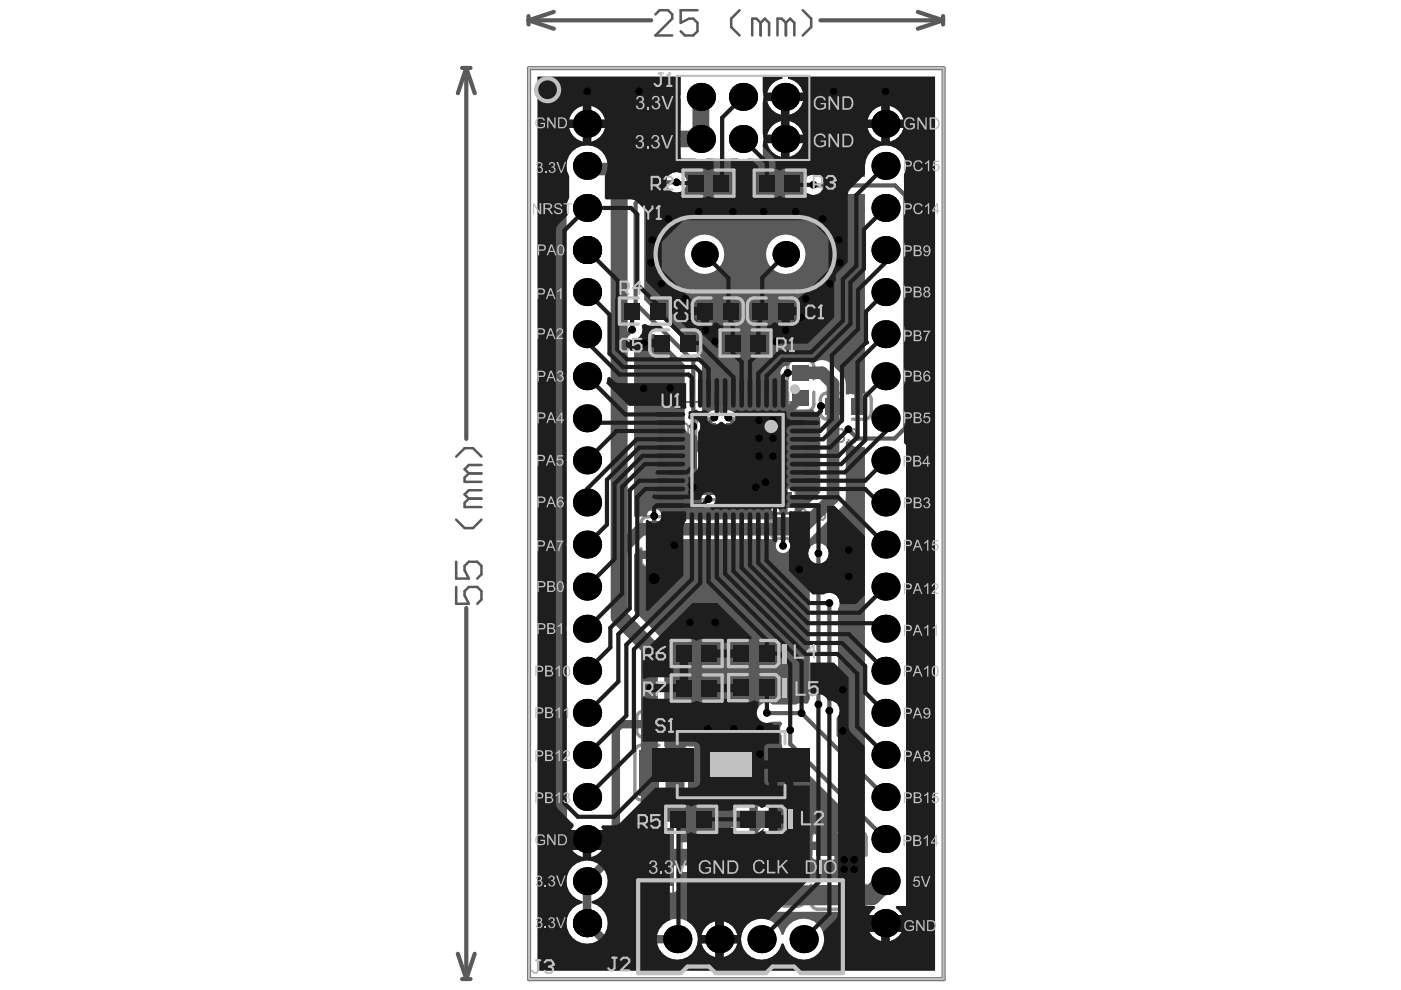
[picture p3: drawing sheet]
<svg xmlns="http://www.w3.org/2000/svg" width="297mm" height="210mm" viewBox="0 0 297 210" stroke-linecap="round" stroke-linejoin="round" font-family="sans-serif">
<path d="M150 138.6h3.5M151.8 136.8v3.5M167.6 136.8v3.5M150 145.8h3.6M151.8 144v3.5M167.6 144v3.5M151.4 173.7h3.5M153.1 172v3.5M168.9 172v3.5" fill="none" stroke="#5a5a5a" stroke-width=".71"/>
<g fill="none" stroke="#5a5a5a" stroke-width=".35">
<path d="M144.1 85.2h24.6v24.6h-24.6zM158.5 138.6h2.8M159.2 137.2l1.4 1.4-1.4 1.4zM160.6 137.2v2.8M158.5 145.8h2.8M159.2 144.4l1.4 1.4-1.4 1.4zM159.8 140.4l-1 1M159.9 147.6l-1.1 1.1M160.5 140.7l-1 1.1M160.6 148l-1.1 1M160.6 144.4v2.8M142.7 170h13v23.5h-13z"/>
<path d="M159.8 173.7h2.8M160.5 172.3l1.4 1.4-1.4 1.4zM161.2 175.5l-1.1 1.1M161.9 175.9l-1.1 1M161.9 172.3v2.8"/>
<circle cx="165.5" cy="88.4" r="1.76"/>
</g>
<g fill="none" stroke="#5a5a5a" stroke-width=".89">
<path d="M98 14.4h1.8M98.9 14.4v78.7M98.9 14.4l-1.8 5.4M98.9 14.4l1.7 5.4M112.1 4.3h26M112.1 3.4v1.8M112.1 4.3l5.3 1.8M117.4 2.5l-5.3 1.8M174 4.3h26M194.6 2.5l5.4 1.8M200 3.4v1.8M200 4.3l-5.4 1.8"/>
<path d="M98.9 128.9v78.7M97.1 202.2l1.8 5.4M98 207.6h1.8M100.6 202.2l-1.7 5.4"/>
</g>
<g fill="none" stroke="#5a5a5a" stroke-width=".53">
<path d="M139 3.1l.8-.9h1.8l.9 .9v.9l-3.5 3.5h3.5M147.9 2.2h-3.6v2.6l1.8-.8h.9l.9 .8v1.8l-.9 .9h-1.8l-.9-.9M156.8 2.2l-1.8 1.8v1.7l1.8 1.8M161.3 4.8l-.9-.8h-.9v3.5M161.3 4.8v2.7M161.3 4.8l.9-.8 .9 .8v2.7M166.6 4.8l-.9-.8h-.9v3.5M166.6 4.8v2.7M166.6 4.8l.9-.8 .9 .8v2.7M170.2 2.2l1.8 1.8v1.7l-1.8 1.8M96.7 96.8l1.8-1.8h1.8l1.8 1.8M102.1 98.6h-2.7l-.9 .9 .9 .9"/>
<path d="M96.7 119.1v3.6h2.7l-.9-1.8v-.9l.9-.9h1.8l.9 .9v1.8l-.9 .9M96.7 110.2l1.8 1.8h1.8l1.8-1.8M99.4 100.4l-.9 .9v.9h3.6M99.4 105.7l-.9 .9v.9h3.6M99.4 105.7h2.7M99.4 100.4h2.7M102.1 103.9h-2.7l-.9 .9 .9 .9M96.7 124.5v3.5h2.7l-.9-1.8v-.9l.9-.8h1.8l.9 .8v1.8l-.9 .9"/>
</g>
<path d="M112.2 14.4h87.9v193.2h-87.9z" fill="none" stroke="#787878" stroke-width=".89"/>
<g fill="none" stroke="#8c8c8c" stroke-width=".7">
<path d="M167 77.8v2.5M168.4 76.3h2.7M172.5 77.8v2.5M147.4 95.2h5.6v10.8h-5.6zM147.5 90.1v2.7M148.9 94.2h2.6M148.9 88.7h2.6M154 95.2h5.6v10.8h-5.6zM154.3 94.2h2.6M154.3 88.7h2.6M158.3 90.1v2.7M167 83.1v2.6"/>
<path d="M168.4 87.1h2.7M172.5 83.1v2.6M173.9 84.7v2.8M175.3 88.9h2.6M175.3 83.3h2.6M180.7 88.9h2.6M180.7 83.3h2.6M184.7 84.7v2.8M135.9 110.9v2.6M135.9 116.3v2.6M137.3 109.5h2.8M141.5 110.9v2.6"/>
<path d="M141.5 116.3v2.6M163.3 104.8v2.6M163.3 110.2v2.6M164.7 114.2h2.8M164.7 103.4h2.8M168.9 104.8v2.6M168.9 110.2v2.6M137.3 120.3h2.8M134.6 159.4v8.8M135 152.2v2.7M136 158h3.7M136.4 156.3h2.6"/>
<path d="M136.4 150.8h2.6M141.8 156.3h2.6M141.8 150.8h2.6M145.8 152.2v2.7M146.1 158h3.7M151.2 159.4v8.8M136 169.6h3.7M146.1 169.6h3.7M172 177.6v3.7M173.4 176.2h8.8M183.6 177.6v3.7M165 182.7v2.6"/>
<path d="M165 188.1v2.6M166.4 192.1h2.8M166.4 181.3h2.8M170.6 182.7v2.6M170.6 188.1v2.6M172 187.7v3.7M173.4 192.8h8.8M183.6 187.7v3.7"/>
</g>
<path d="M144.3 171.2h9.9v21.1h-9.9z" fill="none" stroke="#8c8c8c" stroke-width=".89"/>
<path d="M177.6 92.4l-.4-.5v-.4l.4-.5h.9l.5 .5v.4l-.5 .5M177.6 92.4l-.4 .4v.4l.4 .5h.9l.5-.5v-.4l-.5-.4M177.6 92.4h.9M179.9 91.5l.4-.5h.9l.4 .5v1.7l-.4 .5h-.9l-.4-.5M172.3 107.5h-1.8v.5l1.8 1.8v.4M173.2 108l.4-.5h.9l.4 .5v1.8l-.4 .4h-.9l-.4-.4M167.8 177.4v2.6M169.1 177.8l.5-.4h.9l.4 .4v1.8l-.4 .4h-.9l-.5-.4M136.5 190.3l-.5-.4h-.9l-.4 .4v.4l1.8 1.8h-1.8M137.4 189.9v2.2l.4 .4h.9l.4-.4v-2.2M167.4 180h.9" fill="none" stroke="#8c8c8c" stroke-width=".44"/>
<circle cx="167.8" cy="177.4" r=".22" fill="#8c8c8c"/>
<path d="M147.6 110.1h.9M148.1 107.4v2.7M151.2 107.4v2.7h-1.8M147.4 150.4l.9 .5 .9 .9M147.9 151.8h1.3v.9l-.4 .4h-.9l-.5-.4v-.5zM150.1 150.9l.5-.5h.9l.4 .5v1.8l-.4 .4h-.9l-.5-.4M164.2 178.7h1.8l-1.3-1.3v2.6M167.8 177.4l.5 .4" fill="none" stroke="#8c8c8c" stroke-width=".44"/>
<circle cx="148.1" cy="107.4" r=".22" fill="#8c8c8c"/>
<path d="M148.1 107.4l.4 .5M156.2 107.7l-.5-.4h-.8l-.5 .4v.4M158.9 107.3v2.6h-1.8" fill="none" stroke="#8c8c8c" stroke-width=".44"/>
<circle cx="154.4" cy="108.1" r=".22" fill="#8c8c8c"/>
<path d="M161.9 83h.9M162.4 80.3v2.7M163.7 80.8l.4-.5h.9l.5 .5v1.7l-.5 .5h-.9l-.4-.5M154.4 108.1l.5 .5M154.9 108.6h.4M154.9 108.6l-.5 .4v.5l.5 .4h.8l.5-.4" fill="none" stroke="#8c8c8c" stroke-width=".44"/>
<circle cx="162.4" cy="80.3" r=".22" fill="#8c8c8c"/>
<path d="M158.8 80.8l.4-.5h.9l.5 .5v1.7l-.5 .5h-.9l-.4-.5zM162.4 80.3l.4 .5M178.1 175h.9M178.5 172.4v2.6M179.9 172.8l.4-.4h.9l.4 .4v1.8l-.4 .4h-.9l-.4-.4" fill="none" stroke="#8c8c8c" stroke-width=".44"/>
<circle cx="178.5" cy="172.4" r=".22" fill="#8c8c8c"/>
<path d="M137 106.8h1.3l.5-.4v-.5l-.5-.4h-.9l-.4 .4v1.8l.4 .4h.9l.5-.4M139.7 105.9l.4-.4h.9l.5 .4v1.8l-.5 .4h-.9l-.4-.4M156.4 164.6h.9M156.8 161.9v2.7M158.2 162.4l.4-.5h.9l.4 .5v1.8l-.4 .4h-.9l-.4-.4M176.7 172.8l-.4-.4h-.9l-.4 .4v.5l1.7 1.7h-1.7M178.5 172.4l.5 .4" fill="none" stroke="#8c8c8c" stroke-width=".44"/>
<circle cx="156.8" cy="161.9" r=".22" fill="#8c8c8c"/>
<path d="M153.3 161.9h1.7v1.4l-.9-.5h-.4l-.4 .5v.9l.4 .4h.9l.4-.4M156.8 161.9l.5 .5" fill="none" stroke="#8c8c8c" stroke-width=".44"/>
<g fill="#8c8c8c">
<path d="M164.1 126.9l-.2 .4h1.5l.3 .6-.3 .1 .1 2.3 .3 .2v-2.4l1 1.2 .6 .3v-.1l-1-.9-.7-1.2 1.7-.2h-3zM164.1 128.9l-.1 .4a.24 .24 0 0 0 .2 0 .24 .24 0 0 0 .1-.2l.9-.9z"/>
<path d="M160.1 127.5l-.2 .3h1.2v.7h-.5l-.3-.1-.3 .2h1.1v.8h-.6l-.3-.1-.3 .2h1.2v.9l.3 .1v-2.7l.3 .2 .3 .5h.2l-.6-1.1-.1-.6-.4 .3 .5 .6h-1.2zM162.4 127l.1 .2v1l-.3-.7-.2 .2a1.23 1.23 0 0 1 .5 1.6h-.1a.37 .37 0 0 0-.4 .3 .37 .37 0 0 0 .1 .4l.5-.7 .3 .8 .5 .3a3.5 3.5 0 0 1-.7-2.5l.1-1.1zM163.1 127.9v.2a.26 .26 0 0 0-.1 .4 .26 .26 0 0 0 .3 0z"/>
<path d="M157.3 129.2h.7v.5h-.7zM156.5 127.9l.1 1.4h.2v-.1h.2v.4h-.6l-.3-.2-.3 .3h1.2v.7l.3 .1v-.7h.8a.97 .97 0 0 0 1.1 .6l-.6-.2-.4-.4 1.2-.1h-1.2v-.5h.3v.1h.2v-1.5l-1.9 .1-.1-.2zM156.8 128h1.7v.3h-1.7zM156.8 128.4h1.7v.2h-1.7zM156.8 128.7h1.7v.4h-1.7zM157.5 127.4h.8l-.3 .2 .2 .3 .1-.4 .4-.1 .1 .2 .6 .5-.4-.5-.3-.8-.4 .2 .3 .3h-.6l-.2-.2zM156.1 127.2l-.2 .3h.8l-.3 .1 .1 .3 .2-.4h.6l.3 .4 .1-.1-.4-.5-.1-.5-.4 .2 .4 .4h-.9z"/>
<path d="M151.9 128.2h1.3v1l-.1 .1-.2-.2-.4-.7-.2 .2 .3 .4a.47 .47 0 0 1 .1 .8l-.5 .3-.3-.6 .1 .3-.2 .6a1.52 1.52 0 0 0 1.4-.8l1 .6-.3-.3a.54 .54 0 0 1-.6-.7l.1-1h.9v.7l-.7-.2 .7 .4 .1 1.2a.23 .23 0 0 0 .3 .2 .23 .23 0 0 0 .2-.3l.2-.1h-.6v-.9l.7 .3 .3-.2-1-.3v-.8l.8 .1 .2-.2h-1v-.7h.8a1.54 1.54 0 0 1-1.3-.5l-.3 .4 .6 .1v.7h-.8v-1.2l-.3 .2v1h-.8l-.1-.2zM152.3 127.5v.2l.1 .1 .5-.7z"/>
<path d="M149.3 128.5h.6v.5h-.6zM149.3 129.1h.6v.4h-.6zM147.8 128l.4 .3 .9-1.1 .9 1.1 .4 .1-.8-.8-.4-.8-.3 .2 .2 .1-.4 .5-.5 .3zM149.1 128.5v1.7a.29 .29 0 0 0 .3 .2 .29 .29 0 0 0 .3-.2h-.4v-.6h.6v.8l.1 .1v-2.1h-.8zM148.5 128.6l.1 1.2 .3 .1v-1.4zM148 128.5l.2 .1v1.5a.24 .24 0 0 0 .1 .4 .24 .24 0 0 0 .3-.2l.3-.2h-.6v-1.7zM149.9 127.6h.9l.4 .9h-.5v-.6l-.3 .2 .2 .1v.3h-.3l-.3 .1h.6v.7h-.5l.5 .1-.1 1 .2 .1v-1l.7 .3 .1-.3-.8-.2v-.7h.5l.1 .2 .2-.3-.5-.9 .4 .1 .1-.1h-.5l-.2-.7-.2 .1 .2 .6h-.4l-.2-.2zM148.7 127.8l-.2 .3 1.2-.1h-.8z"/>
</g>
<path d="M142.4 92.5h.8M142.8 89.9v2.6M144.1 90.3l.5-.4h.9l.4 .4v1.8l-.4 .4h-.9l-.5-.4" fill="none" stroke="#8c8c8c" stroke-width=".44"/>
<circle cx="142.8" cy="89.9" r=".22" fill="#8c8c8c"/>
<path d="M140.1 92.5h.9M140.6 89.9v2.6M142.8 89.9l.4 .4" fill="none" stroke="#8c8c8c" stroke-width=".44"/>
<circle cx="140.6" cy="89.9" r=".22" fill="#8c8c8c"/>
<path d="M140.6 89.9l.4 .4" fill="none" stroke="#8c8c8c" stroke-width=".44"/>
<g fill="#8c8c8c">
<path d="M164.4 123.2h.1a.77 .77 0 0 1 1-.4 .77 .77 0 0 1 .4 .9l-.8 .4a.35 .35 0 0 0-.4 .4 .35 .35 0 0 0 .5 .2l.5-.3v-.1h.3a.95 .95 0 0 1-1.6 .4 .67 .67 0 0 1 .6-1l.3-.1a.29 .29 0 0 0 .2-.4 .29 .29 0 0 0-.5 0h-.1l-.2 .3h-.4z"/>
<path d="M159.2 123a.85 .85 0 0 1 1.3 .2v-.3h.2v2.1h-.3v-1.2a.5 .5 0 0 0-.4-.6 .5 .5 0 0 0-.6 .5v1.3h-.3v-1.5z"/>
<path d="M155.2 122.9l.5-.1 .3 .4v-.3h.4v2.1h-.4l-.1-1.3a.39 .39 0 0 0-.1-.5 .39 .39 0 0 0-.5 .1z"/>
<path d="M168.6 122.1v2.9h.4v-.3a.91 .91 0 0 0 1.1 0 .91 .91 0 0 0 .3-1.1 .81 .81 0 0 0-.5-.7 .81 .81 0 0 0-.9 .2v-1zM169.1 123.4a.61 .61 0 0 1 .8-.1 .61 .61 0 0 1 .1 .8 .56 .56 0 0 1-.6 .6 .56 .56 0 0 1-.4-.8z"/>
<path d="M166.5 123.2l-.2 .8h1.5a.6 .6 0 0 1-.4 .7 .6 .6 0 0 1-.8-.4h-.3a1.02 1.02 0 0 0 1.3 .6 1.02 1.02 0 0 0 .6-1.4 .96 .96 0 0 0-.8-.7 .96 .96 0 0 0-.9 .4zM166.7 123.4a.62 .62 0 0 1 .7-.2 .62 .62 0 0 1 .4 .5h-1.2z"/>
<path d="M163.5 122.1v.4h.4v-.4zM163.5 122.9v2.1h.4v-2.1z"/>
<path d="M161.3 122.9v1.9a.91 .91 0 0 0 .7 1 .91 .91 0 0 0 1.1-.6h-.4a.54 .54 0 0 1-.7 .3 .54 .54 0 0 1-.3-.8 .84 .84 0 0 0 1.1 .1 .84 .84 0 0 0 .3-1.1 .8 .8 0 0 0-.5-.8 .8 .8 0 0 0-1 .3v-.3zM161.7 123.4a.61 .61 0 0 1 .8-.1 .61 .61 0 0 1 .2 .8 .58 .58 0 0 1-.8 .5 .58 .58 0 0 1-.3-.9z"/>
<path d="M157 123.1l-.3 .9h1.6a.64 .64 0 0 1-.5 .7 .64 .64 0 0 1-.7-.4h-.4a1.03 1.03 0 0 0 1.5 .6 1.03 1.03 0 0 0 .3-1.5 .94 .94 0 0 0-1.5-.3zM157.3 123.3a.6 .6 0 0 1 .6-.1 .6 .6 0 0 1 .3 .5h-1.1z"/>
<path d="M154.5 122.9v.4h.4v-.4zM154.5 124.5v.5h.4v-.5z"/>
<path d="M151 122.7l.5 .3a.43 .43 0 0 1 .2 .4 .43 .43 0 0 1-.2 .4l-.4 .5 .1 .3 .5-.7a.23 .23 0 0 1 .3-.2 .23 .23 0 0 1 .2 .3l.9 .7-1-1.2 .9-.8h-.3l-.7 .7-.6-1zM150.8 121.8l-.2 .3h2.8v3h-2.4l-.3-.3-.2 .4h2.9l.3-.1-.1-3.2-.2 .1h-2.3z"/>
<path d="M146.7 122.1l-.2 .4h2.8v.3a2.89 2.89 0 0 0 .7 2.5 4.5 4.5 0 0 1-.5-3.1l-.3 .2h-2.2zM147.9 121.9v.4h.2l.2-.5-.1-.1z"/>
<path d="M143.2 122.7v.4h.2l.2-.5zM144 122.6h.5v1.4l-.4-.1 .9 .4 .2-.2-.5-.1v-1.4l.2 .1 .1-.2h-.6l-.1-.2zM142.6 122.4l.2 .6a.35 .35 0 0 0 .1 .5 .35 .35 0 0 0 .5-.2 .39 .39 0 0 1-.5-.2 .39 .39 0 0 1 .1-.4l-.1-.3h.9v1.4h-1l-.2-.2-.2 .3 .2 .9a.43 .43 0 0 0 .3 .5 .43 .43 0 0 0 .5-.2l.2-.1a.53 .53 0 0 1-.6 0 .53 .53 0 0 1-.2-.7v-.4l1.1 .1 .1-.2v-1.6l-.4 .1-.1-.5-.3 .1 .3 .4-.7-.1zM142.9 124.5l1.7-.1h-1.3l-.1-.1zM145.2 122.1l.2 .3 .3-.5h-.2zM145.6 122.8l.1 .5 .3-.6zM145 122.4l.5 1.9-.1 .5a.22 .22 0 0 0-.1 .3 .22 .22 0 0 0 .4 .1v-.6a.36 .36 0 0 1 .2-.5l-.4-.2z"/>
</g>
<g fill="none" stroke="#8c8c8c" stroke-width=".7">
<path d="M168.4 76.3a1.41 1.41 0 0 0-1.4 1.5M171.1 76.3a1.41 1.41 0 0 1 1.4 1.5M147.5 92.8a1.41 1.41 0 0 0 1.4 1.4M148.9 88.7a1.41 1.41 0 0 0-1.4 1.4M156.9 88.7a1.41 1.41 0 0 1 1.4 1.4M158.3 92.8a1.41 1.41 0 0 1-1.4 1.4M167 85.7a1.41 1.41 0 0 0 1.4 1.4M172.5 85.7a1.41 1.41 0 0 1-1.4 1.4M173.9 87.5a1.41 1.41 0 0 0 1.4 1.4M175.3 83.3a1.41 1.41 0 0 0-1.4 1.4M183.3 83.3a1.41 1.41 0 0 1 1.4 1.4M184.7 87.5a1.41 1.41 0 0 1-1.4 1.4"/>
<path d="M135.9 118.9a1.41 1.41 0 0 0 1.4 1.4M137.3 109.5a1.41 1.41 0 0 0-1.4 1.4M140.1 109.5a1.41 1.41 0 0 1 1.4 1.4M141.5 118.9a1.41 1.41 0 0 1-1.4 1.4M163.3 112.8a1.41 1.41 0 0 0 1.4 1.4M164.7 103.4a1.41 1.41 0 0 0-1.4 1.4M167.5 103.4a1.41 1.41 0 0 1 1.4 1.4M168.9 112.8a1.41 1.41 0 0 1-1.4 1.4M135 154.9a1.41 1.41 0 0 0 1.4 1.4M136 158a1.41 1.41 0 0 0-1.4 1.4M136.4 150.8a1.41 1.41 0 0 0-1.4 1.4M144.4 150.8a1.41 1.41 0 0 1 1.4 1.4"/>
<path d="M145.8 154.9a1.41 1.41 0 0 1-1.4 1.4M149.8 158a1.41 1.41 0 0 1 1.4 1.4M134.6 168.2a1.41 1.41 0 0 0 1.4 1.4M151.2 168.2a1.41 1.41 0 0 1-1.4 1.4M173.4 176.2a1.41 1.41 0 0 0-1.4 1.4M182.2 176.2a1.41 1.41 0 0 1 1.4 1.4M165 190.7a1.41 1.41 0 0 0 1.4 1.4M166.4 181.3a1.41 1.41 0 0 0-1.4 1.4M169.2 181.3a1.41 1.41 0 0 1 1.4 1.4M170.6 190.7a1.41 1.41 0 0 1-1.4 1.4M172 191.4a1.41 1.41 0 0 0 1.4 1.4M183.6 191.4a1.41 1.41 0 0 1-1.4 1.4"/>
</g>
<g fill="#5a5a5a">
<path d="M134.4 117.6l1.2-1.2 .5 .2v.1h5.2v-.7a1 1 0 0 0-.9-1l-.2-.4 .8-.3h23.8v.5a1.53 1.53 0 0 0 .2 2.1 1.53 1.53 0 0 0 2.1 0 1.53 1.53 0 0 0 .1-2.1v-.5h1a2.66 2.66 0 0 0 3.6-.2l6.7-6.7 .7-1.2 .1-12.5 .5-.2a3.2 3.2 0 0 0 3.6 1.3v63.4h-3.9l-2.1-2.2v-3.7a2.09 2.09 0 0 0 .3-2.7v-20.6a2.12 2.12 0 0 0 0-2.3 2.12 2.12 0 0 0-2-1l-.4-.3v-6.9a2.16 2.16 0 0 0-1.8-3.4 2.16 2.16 0 0 0-1.8 3.4v29.7l-.3 .9-.5 .2a1.96 1.96 0 0 0-2.1 .1h-5a2.16 2.16 0 0 0-3.4 1.6 2.16 2.16 0 0 0 3.2 2h2l.3 .5a1.99 1.99 0 0 0-.2 2.4v1.8l.2 .7 .3 .6 12.5 12.4v5h-5.7a.91 .91 0 0 0-.9 .9v1.1h5.7v.9h.9v3l4.2-.1 .5 .2v3.8l-12.7 .1-.3-.4v-1h-2.6v-.9h-.9v-2.5h-.8l-.6 .2-.5-.1v-1.6a1.37 1.37 0 0 0-1.4-1.4h-19.7v-3a1.37 1.37 0 0 0-1.4-1.4h-1.7v-4.8l.3-.8v-9.6l-.3-.7v-1.9l.5-.3 .9 .1v-5.3l-.9 .1-.5-.3-.1-14.3-.3-.8-.5-.6-5.5-5.5zM139.6 118.5v1.7h.8a.91 .91 0 0 0 .9-.9v-.8zM136.1 118.5v.8a.91 .91 0 0 0 .9 .9h.8v-1.7zM144 150.9v1.8h1.6v-.9a.91 .91 0 0 0-.9-.9zM144 154.4v1.8h.7a.91 .91 0 0 0 .9-.9v-.9zM149 158.1v4.8h2v-3.9a.91 .91 0 0 0-.9-.9zM145.4 158.4l-.3 .6v3.9h2.1v-4.8h-1.2zM149 164.7v4.8h1.1a.91 .91 0 0 0 .9-.9v-3.9zM145.1 164.7v3.9a.91 .91 0 0 0 .9 .9h1.2v-4.8zM160.7 171v1.8h3.9v-.9a.91 .91 0 0 0-1-.9zM155.3 171.3l-.3 .6v.9h3.9v-1.8h-3zM160.7 174.6v1.7h2.9a.91 .91 0 0 0 1-.9v-.8zM155 174.6v.8a.91 .91 0 0 0 .9 .9h3v-1.7zM172.1 180.2v1.2a.91 .91 0 0 0 .9 .9h3.9v-2.1zM168.7 181.5v1.6h1.7v-.7a.91 .91 0 0 0-.9-.9z"/>
<path d="M114 16.3h30.3v10h-5.7l-.8 .1-.8 .3-6.5 6.4h-1.4v-2.2h-9v111.3l.1 8.1-.1 .8 .1 8.1-.1 .9 .1 .9v7l-.1 1 .1 1v15.8l-.1 1 .1 1.1v6.7a4.3 4.3 0 0 0 5.3 5.4l1.5 1.2 .9 .2h12a4.4 4.4 0 0 0 6.5 1 4.4 4.4 0 0 0 0-6.6 4.4 4.4 0 0 0-6.5 1.1h-10.8v-7.9h4.9l.8 .3h7.7l1-.4 .3-.5 .1-3.5h10.6l-.1 4.9 .1 .9a1.7 1.7 0 0 0 1.8 2.2l1.6 .4h26.3l.2 .4-.4 1.2h7.5l-.4-1.1-.6-.8-.6-.5 .2-.4h2v-94.5v-3.3l-.4-.4v-.3l1.5-1.6 .4-.6 .2-.7v-49.2l-.2-.7-.4-.6-1.5-1.6v-1.5l.3-.8a4.4 4.4 0 0 0-3.7-5.5 4.4 4.4 0 0 0-4.9 4.4v2.3h-9.6a2.17 2.17 0 0 0-3.5 1.5 2.17 2.17 0 0 0 3.1 2.1h10v42.4h-.5v2.6h-1.8v-2.6l-1.8 .1a7 7 0 0 0-.3-3.6 9.5 9.5 0 0 0-4-3.6 2.59 2.59 0 0 0-2.4 .5h-.6l-.5-.2h-3.5l-.5 .2-.4 .6a1.54 1.54 0 0 0-1.6 1.5 1.54 1.54 0 0 0 1.5 1.6l.2 .2-.1 5.3 .3 .6 .6 .3h3.5l.8-.2a2.3 2.3 0 0 0 1.3 1l.3 .8v15.8l-5 5-1.1-.3h-3.4a.79 .79 0 0 0-.7 1h-22.7l-.6-.2-.2-.3v-.2a1.6 1.6 0 0 0-1.6-1.6 1.6 1.6 0 0 0-1.6 1.7h-1l-1.1 .3-.5-.3v-37.4a2.28 2.28 0 0 0 1.6-1.2h2.5l.1-.2 6.6 6.6v13.1a1.78 1.78 0 0 0 2.2 1.7l.4 .4v.7a.7 .7 0 0 0 .6 .7v1.6l-.4 .2-.2 .5v3.3a.73 .73 0 0 0 .7 .7h3.4l.5-.2h2.2l.5 .2h3.7l.4-.4 .1-.3v-3.3a.73 .73 0 0 0-.8-.7h-.7l.1-6-.4-.4-.9-.1-.7-.6-.1-.5a1.52 1.52 0 0 0-2.6-.3h-.5l-.1-.2a1.53 1.53 0 0 0-1.6-.3 1.53 1.53 0 0 0-1.1 1.3l-.6 .6h-.5v-12.4l-.1-.7-.4-.6-11.7-11.7v-19.7l3.4-3.4h2.3a2.16 2.16 0 0 0 3.3-1.8 2.16 2.16 0 0 0-3.3-1.9h-2.2v-4.2h4.2v.9l.2 .2h2.9a4.2 4.2 0 0 0 2.4 0h6.6l1.1 .1 1.2-.1h3v-3.1l.2-1.1-.2-1.2v-6.6a4.2 4.2 0 0 0 0-2.3l.1-3.1h4l.1 .4a3.8 3.8 0 0 0-3.2 3h7.6a3.8 3.8 0 0 0-3.2-3v-.4h31.1v189.5h-84.2zM167.4 21.4v2.9a3.8 3.8 0 0 0 2.9-2.9zM162.7 21.4a3.8 3.8 0 0 0 2.9 2.9v-2.9zM125.4 22.5v2.9h2.9a3.8 3.8 0 0 0-2.9-2.9zM121.7 23.5l-.6 .8-.4 1.1h2.9v-2.9l-1.1 .4zM188.6 22.5v2.9h2.9a3.8 3.8 0 0 0-2.9-2.9zM185 23.5l-.6 .8-.4 1.1h2.9v-2.9l-1.1 .4zM167.4 25.7v2.9h2.9a3.8 3.8 0 0 0-2.9-2.9zM163.7 26.7l-.6 .8-.4 1.1h2.9v-2.9l-1.1 .4zM188.6 27.1v2.9a3.8 3.8 0 0 0 2.9-2.9zM120.7 27.1a3.8 3.8 0 0 0 2.9 2.9v-2.9zM125.4 27.1v2.9a3.8 3.8 0 0 0 2.9-2.9zM184 27.1a3.8 3.8 0 0 0 2.9 2.9v-2.9zM167.4 30.4v2.9a3.8 3.8 0 0 0 2.9-2.9zM162.7 30.4a3.8 3.8 0 0 0 2.9 2.9v-2.9zM162.4 53.9a4.2 4.2 0 0 0 8.4 0 4.2 4.2 0 0 0-8.4 0zM145.2 53.9a4.2 4.2 0 0 0 8.4 0 4.2 4.2 0 0 0-8.4 0zM157.7 100.7v1.7h1.8v-.8a.91 .91 0 0 0-1-.9zM154.5 101l-.3 .6v.8h1.7v-1.7h-.8zM167 103.5v1.7h1.7v-.8a.91 .91 0 0 0-.9-.9zM163.7 103.8l-.2 .6v.8h1.7v-1.7h-.8zM157.7 104.2v1.6h.8a.91 .91 0 0 0 1-.9v-.7zM154.2 104.2v.7a.91 .91 0 0 0 .9 .9h.8v-1.6zM148 101.1l-.2 .5v3.3a.73 .73 0 0 0 .7 .7l.2 .2a1.55 1.55 0 0 0 1.5 1.6 1.55 1.55 0 0 0 1.6-1.6l.1-.2a.73 .73 0 0 0 .8-.7v-3.3a.73 .73 0 0 0-.8-.7h-3.4zM167 107v1.6h.8a.91 .91 0 0 0 .9-.9v-.7zM163.5 107v.7a.91 .91 0 0 0 .9 .9h.8v-1.6zM153.4 195.3v2.9h2.9a3.8 3.8 0 0 0-2.9-2.9zM149.8 196.4l-.7 .8-.4 1h2.9v-2.9l-1 .4zM188.6 196.6v2.9a3.8 3.8 0 0 0 2.9-2.9zM184 196.6a3.8 3.8 0 0 0 2.9 2.9v-2.9zM153.4 200v2.9a3.8 3.8 0 0 0 2.9-2.9zM148.7 200a3.8 3.8 0 0 0 2.9 2.9v-2.9zM158.4 196.1a4.4 4.4 0 0 0 1 6.9 4.4 4.4 0 0 0 6.3-2.9h.5a4.4 4.4 0 0 0 6.7 2.6 4.4 4.4 0 0 0 0-7.2 4.4 4.4 0 0 0-6.7 2.7h-.5a4.3 4.3 0 0 0-7.3-2.1z"/>
</g>
<path d="M137.7 180.9l-.9 .8" fill="none" stroke="#5a5a5a" stroke-width="3.6"/>
<circle cx="150.2" cy="103.3" r=".44" fill="#5a5a5a"/>
<g fill="none" stroke="#5a5a5a" stroke-width=".89">
<path d="M143.4 38.7h-4.2l-4.4 4.4v21.2l12.2 12.3v13.8M172.4 39.2l.2 .1h17.2l2.2 2.2v49.2l-2.3 2.3h-7.9l-1.9-2M134 69.9l-2.7 2.7M169.8 79l-2.8 .1M151.5 88.5l-1.9 1.9v7.5M154.4 88.5l2.2 2.2v7.2M174.1 86.1h2.5M138.7 109.4v2.8M150.2 103.3v2.5M166.1 111.5l-.1 4.2M173.5 117.3v32.1M175.8 127.9v22.8"/>
<path d="M162.6 151.1l7.3 .1 17.8 17.8M167.5 154.8v2.9l20.2 20.2"/>
</g>
<path d="M138.7 117.6v5.1M156.8 103.3h3.4" fill="none" stroke="#5a5a5a" stroke-width="1.3"/>
<path d="M169.8 84.4l-4.7 4.7h-1.2M137.7 153.5h-6.2l-.9 1v26.2l-6.1 6.1v8.9l3.4 3.4h15.7" fill="none" stroke="#5a5a5a" stroke-width="1.8"/>
<path d="M148.6 20.5v9h-10l-7.3 7.3v94l6.4 6.4v43.7M148.1 163.8v5.6l4.2 4.3h19.8l5.7 5.6M136.8 181.7h21.1" fill="none" stroke="#5a5a5a" stroke-width="3.6"/>
<path d="M124.5 35.2l.6 .6h7.1M169.8 79h4.5l2.3 2.4v24.1l-6.7 6.7h-33.9l-4.7 4.7" fill="none" stroke="#5a5a5a" stroke-width="2.7"/>
<path d="M187.7 186.8l-2.9 3h-26.9" fill="none" stroke="#5a5a5a" stroke-width="4.3"/>
<path d="M178.2 180.7h3.8v4.5h-3.8z" fill-rule="evenodd" fill="#5a5a5a"/>
<g fill="#000">
<circle cx="124.5" cy="19.4" r=".8"/>
<circle cx="135.5" cy="19.4" r=".8"/>
<circle cx="176.7" cy="19.4" r=".8"/>
<circle cx="187.7" cy="19.4" r=".8"/>
<circle cx="124.5" cy="26.3" r="2.98"/>
<circle cx="124.5" cy="35.2" r="2.98"/>
<circle cx="143.4" cy="38.7" r=".8"/>
<circle cx="148.6" cy="20.5" r="2.98"/>
<circle cx="148.6" cy="29.5" r="2.98"/>
<circle cx="157.5" cy="20.5" r="2.98"/>
<circle cx="157.5" cy="29.5" r="2.98"/>
<circle cx="166.5" cy="29.5" r="2.98"/>
<circle cx="166.5" cy="20.5" r="2.98"/>
<circle cx="172.4" cy="39.2" r=".8"/>
<circle cx="187.7" cy="26.3" r="2.98"/>
<circle cx="187.7" cy="35.2" r="2.98"/>
<circle cx="124.5" cy="44.1" r="2.98"/>
<circle cx="124.5" cy="53" r="2.98"/>
<circle cx="138.1" cy="55.7" r=".8"/>
<circle cx="138.3" cy="50.9" r=".8"/>
<circle cx="141.7" cy="46.4" r=".8"/>
<circle cx="148.2" cy="44.9" r=".8"/>
<circle cx="149.4" cy="53.9" r="2.8"/>
<circle cx="155.4" cy="44.9" r=".8"/>
<circle cx="161.9" cy="44.9" r=".8"/>
<circle cx="166.6" cy="53.9" r="2.8"/>
<circle cx="168.7" cy="44.9" r=".8"/>
<circle cx="174.4" cy="46.4" r=".8"/>
<circle cx="177.8" cy="50.9" r=".8"/>
<circle cx="178.1" cy="55.7" r=".8"/>
<circle cx="187.7" cy="53" r="2.98"/>
<circle cx="187.7" cy="44.1" r="2.98"/>
<circle cx="124.5" cy="61.9" r="2.98"/>
<circle cx="124.5" cy="79.8" r="2.98"/>
<circle cx="124.5" cy="70.9" r="2.98"/>
<circle cx="134" cy="69.9" r=".8"/>
<circle cx="136.5" cy="72.7" r=".8"/>
<circle cx="140.2" cy="60.2" r=".8"/>
<circle cx="145.3" cy="63.4" r=".8"/>
<circle cx="146.4" cy="67.3" r=".8"/>
<circle cx="149.6" cy="70.1" r=".8"/>
<circle cx="151.6" cy="72.4" r=".8"/>
<circle cx="164.6" cy="72.4" r=".8"/>
<circle cx="166.6" cy="70.1" r=".8"/>
<circle cx="167" cy="79.1" r=".8"/>
<circle cx="169.8" cy="67.3" r=".8"/>
<circle cx="170.8" cy="63.4" r=".8"/>
<circle cx="175.9" cy="60.2" r=".8"/>
<circle cx="187.7" cy="61.9" r="2.98"/>
<circle cx="187.7" cy="70.9" r="2.98"/>
<circle cx="187.7" cy="79.8" r="2.98"/>
<circle cx="124.5" cy="97.6" r="2.98"/>
<circle cx="124.5" cy="88.7" r="2.98"/>
<circle cx="136.5" cy="82.4" r=".8"/>
<circle cx="142.1" cy="82.3" r=".8"/>
<circle cx="147" cy="90.4" r=".8"/>
<circle cx="151.5" cy="88.5" r=".8"/>
<circle cx="154.4" cy="88.5" r=".8"/>
<circle cx="160.9" cy="96.7" r=".8"/>
<circle cx="160.9" cy="92.9" r=".8"/>
<circle cx="160.9" cy="89.1" r=".8"/>
<circle cx="163.9" cy="96.7" r=".8"/>
<circle cx="163.9" cy="89.1" r=".8"/>
<circle cx="163.9" cy="92.9" r=".8"/>
<circle cx="174.1" cy="86.1" r=".8"/>
<circle cx="179.9" cy="91" r=".8"/>
<circle cx="187.7" cy="97.6" r="2.98"/>
<circle cx="187.7" cy="88.7" r="2.98"/>
<circle cx="124.5" cy="106.5" r="2.98"/>
<circle cx="124.5" cy="115.5" r="2.98"/>
<circle cx="138.7" cy="109.4" r=".8"/>
<circle cx="143" cy="115.6" r=".8"/>
<circle cx="146.9" cy="103.3" r=".8"/>
<circle cx="150.2" cy="105.8" r=".8"/>
<circle cx="160.2" cy="103.3" r=".8"/>
<circle cx="162.3" cy="102.3" r=".8"/>
<circle cx="166" cy="115.7" r=".8"/>
<circle cx="173.5" cy="117.3" r=".8"/>
<circle cx="180" cy="116.6" r=".8"/>
<circle cx="187.7" cy="115.5" r="2.98"/>
<circle cx="187.7" cy="106.5" r="2.98"/>
<circle cx="124.5" cy="124.4" r="2.98"/>
<circle cx="124.5" cy="133.3" r="2.98"/>
<circle cx="138.7" cy="122.7" r="1.16"/>
<circle cx="146.3" cy="132" r=".8"/>
<circle cx="151.6" cy="132" r=".8"/>
<circle cx="169.5" cy="120.7" r=".8"/>
<circle cx="175.8" cy="127.9" r=".8"/>
<circle cx="180" cy="122.2" r=".8"/>
<circle cx="187.7" cy="124.4" r="2.98"/>
<circle cx="187.7" cy="133.3" r="2.98"/>
<circle cx="124.5" cy="142.2" r="2.98"/>
<circle cx="124.5" cy="151.1" r="2.98"/>
<circle cx="137.9" cy="145.9" r=".8"/>
<circle cx="150" cy="154.5" r=".8"/>
<circle cx="155.6" cy="154.5" r=".8"/>
<circle cx="161.1" cy="154.5" r=".8"/>
<circle cx="161.1" cy="159.9" r=".8"/>
<circle cx="162.6" cy="151.1" r=".8"/>
<circle cx="167.5" cy="154.8" r=".8"/>
<circle cx="169.9" cy="151.2" r=".8"/>
<circle cx="173.5" cy="149.4" r=".8"/>
<circle cx="175.8" cy="150.7" r=".8"/>
<circle cx="178.7" cy="155" r=".8"/>
<circle cx="178.7" cy="146.2" r=".8"/>
<circle cx="187.7" cy="151.1" r="2.98"/>
<circle cx="187.7" cy="142.2" r="2.98"/>
<circle cx="124.5" cy="177.9" r="2.98"/>
<circle cx="124.5" cy="160.1" r="2.98"/>
<circle cx="124.5" cy="169" r="2.98"/>
<circle cx="187.7" cy="177.9" r="2.98"/>
<circle cx="187.7" cy="169" r="2.98"/>
<circle cx="187.7" cy="160.1" r="2.98"/>
<circle cx="124.5" cy="195.7" r="2.98"/>
<circle cx="124.5" cy="186.8" r="2.98"/>
<circle cx="143.6" cy="199.1" r="2.98"/>
<circle cx="152.5" cy="199.1" r="2.98"/>
<circle cx="161.5" cy="199.1" r="2.98"/>
<circle cx="170.4" cy="199.1" r="2.98"/>
<circle cx="179" cy="182.3" r=".8"/>
<circle cx="179" cy="184.3" r=".8"/>
<circle cx="181.1" cy="182.3" r=".8"/>
<circle cx="181.1" cy="184.3" r=".8"/>
<circle cx="187.7" cy="195.7" r="2.98"/>
<circle cx="187.7" cy="186.8" r="2.98"/>
</g>
<g fill="#5a5a5a">
<path d="M148.5 101.6h3.4v3.3h-3.4z" fill-rule="evenodd"/>
<path d="M155.1 101.6h3.4v3.3h-3.4z" fill-rule="evenodd"/>
<path d="M136 151.8h3.3v3.5h-3.3z" fill-rule="evenodd"/>
<path d="M141.5 151.8h3.2v3.5h-3.2z" fill-rule="evenodd"/>
<path d="M148.5 96.2h3.4v3.3h-3.4z" fill-rule="evenodd"/>
<path d="M148.5 89.7h3.3v3.5h-3.3z" fill-rule="evenodd"/>
<path d="M155.1 96.2h3.4v3.3h-3.4z" fill-rule="evenodd"/>
<path d="M164.4 109.8h3.4v3.3h-3.4z" fill-rule="evenodd"/>
<path d="M164.4 104.4h3.4v3.3h-3.4z" fill-rule="evenodd"/>
<path d="M135.7 159h4v9.6h-4z" fill-rule="evenodd"/>
<path d="M137 116h3.4v3.3h-3.4z" fill-rule="evenodd"/>
<path d="M155.9 180h7.7v3.5h-7.7z" fill-rule="evenodd"/>
<path d="M155.9 171.9h7.7v3.5h-7.7z" fill-rule="evenodd"/>
<path d="M168 77.4h3.5v3.3h-3.5z" fill-rule="evenodd"/>
<path d="M173 177.3h9.6v4.1h-9.6z" fill-rule="evenodd"/>
<path d="M175 84.4h3.3v3.4h-3.3z" fill-rule="evenodd"/>
<path d="M180.4 84.4h3.3v3.4h-3.3z" fill-rule="evenodd"/>
<path d="M137 110.6h3.4v3.3h-3.4z" fill-rule="evenodd"/>
<path d="M166.1 187.8h3.4v3.3h-3.4z" fill-rule="evenodd"/>
<path d="M155.9 188.1h7.7v3.5h-7.7z" fill-rule="evenodd"/>
<path d="M166.1 182.4h3.4v3.3h-3.4z" fill-rule="evenodd"/>
<path d="M154 89.7h3.2v3.5h-3.2z" fill-rule="evenodd"/>
<path d="M168 82.8h3.5v3.3h-3.5z" fill-rule="evenodd"/>
<path d="M134.8 175.6h7.7v12.3h-7.7z" fill-rule="evenodd"/>
<path d="M146 159h4.1v9.6h-4.1z" fill-rule="evenodd"/>
<path d="M173 187.6h9.6v4.1h-9.6z" fill-rule="evenodd"/>
</g>
<g fill="#1e1e1e">
<path d="M132.7 72.1l.4-.2a2.16 2.16 0 0 0 2.4-.4 2.16 2.16 0 0 0 .5-2.4 .84 .84 0 0 1 1.3-.2l2.6 .1 .7 .7-.2 .4h-1.6a.91 .91 0 0 0-.9 .9v.8h2.5v1.8h-2.5v.8h-4.2l-1-1.1z"/>
<path d="M146.1 87.3l.2-.2a1.26 1.26 0 0 0 1.3-.3 1.25 1.25 0 0 0 1.8 0l.6 .4 .2 .4a1.52 1.52 0 0 0 .3 2.2 1.52 1.52 0 0 0 2.2-.4h.5a1.52 1.52 0 0 0 2.1 .4 1.52 1.52 0 0 0 .3-2.2l.2-.5 .6-.3a1.28 1.28 0 0 0 1.7 0 1.25 1.25 0 0 0 1.8 0 1.27 1.27 0 0 0 1.8 0 1.25 1.25 0 0 0 1.7 0 1.27 1.27 0 0 0 1.8 0l.4 .3h.9l.1 .2 .4 1.3-.1 .1 .6 .3 3.1 .1v1.1h-2.7l-1 .3 .1 .1a1.2 1.2 0 0 0 .1 1.7 1.24 1.24 0 0 0 0 1.7 1.27 1.27 0 0 0 0 1.8 1.25 1.25 0 0 0 0 1.7 1.24 1.24 0 0 0 0 1.8 1.27 1.27 0 0 0 0 1.8 1.24 1.24 0 0 0 0 1.7 1.27 1.27 0 0 0 0 1.8 1.25 1.25 0 0 0 0 1.7l-.3 .4v.9l-.2 .2-1.3 .3a1.39 1.39 0 0 0-2 0 1.21 1.21 0 0 0-1.7 .1 1.25 1.25 0 0 0-1.7 0 1.27 1.27 0 0 0-1.8 0 1.25 1.25 0 0 0-1.7 0 1.25 1.25 0 0 0-1.8 0 1.27 1.27 0 0 0-1.8 0 1.25 1.25 0 0 0-1.7 0l-.4-.3-.1-.4 .1-.2a1.53 1.53 0 0 0 .5-2.7 1.53 1.53 0 0 0-2.5 1.1l-.3 .3h-1.8l-.4-.4-.1-.7-.3-.5a1.2 1.2 0 0 0-.1-1.6 1.92 1.92 0 0 0 .3-1.5h.1a3.6 3.6 0 0 0 1.9-2.3v-7.5a1.54 1.54 0 0 0 .3-1.9 1.54 1.54 0 0 0-1.9-.6l-.4-.2-.1-.4 .1-.5v-.4z"/>
<path d="M136.9 110.3l.5-.1a1.53 1.53 0 0 0 2 .6 1.53 1.53 0 0 0 .7-1.9l.3-.5h4.6h.2l.3 .4v1.6l-.5 .7-.1 .7v10.2l-7.5 7.6-.5-.2z"/>
<path d="M128.8 80l.5-.1 1.4 1.2 .7 .1h14.1l.1 5.2-.4 .3-1.7-.1-.7-.4-.7-.1h-8.8l-4.8-4.8z"/>
<path d="M167.3 108.5l.2-.2 4.2 .1v7.8a2.16 2.16 0 0 0 1.8 3.3 2.16 2.16 0 0 0 1.9-3.3v-9h1.6l6.4 6.5v12.5l-1.9 1.9h-3.3l-.2-.2a2.14 2.14 0 0 0-3.3-1.9h-2.4l-5-5v-4.4a1.39 1.39 0 0 0 0-1.7l-.1-6.2z"/>
<path d="M136.2 138.4l10.6-10.5h5.3l7.3 7.2-.2 .5h-4.2l-.7 .7h-1l-.7-.7-.5-.1-3.8 .1a.71 .71 0 0 1-1.1 0l-3.8-.1a1.37 1.37 0 0 0-1.4 1.3v3.5l.1 .5 .6 .7v1.5l-.6 .6h-4.2l-.9 .2-.3 .2-.5-.2z"/>
<path d="M114 16.3h30.3v17.2l.2 .2h2.9a4.2 4.2 0 0 0 2.4 0h1.5v2l-.5 .1a.71 .71 0 0 1-1.1 0l-3.8-.1-.6 .1-1 .8a2.18 2.18 0 0 0-3.1 2.1 2.18 2.18 0 0 0 3.1 2l.3 .3a1.31 1.31 0 0 0 1.3 .9l3.8-.1a.71 .71 0 0 1 1.1 0l3.8 .1a1.37 1.37 0 0 0 1.3-1.3v-3.5a1.3 1.3 0 0 0-1-1.3v-2.1h1.5a5.7 5.7 0 0 0 2.8 0l1.6 1.6v.5a1.31 1.31 0 0 0-1.2 1.3v3.5a1.37 1.37 0 0 0 1.4 1.3h3.2l1-.4 1.2 .4h3.2l.6-.1 .7-.7 .4-.1a2.17 2.17 0 0 0 3.3-1.7 2.17 2.17 0 0 0-3.1-2l-.4-.2a1.65 1.65 0 0 0-1.5-1.4h-3.2l-1 .4-1-.3-.1-2-.4-.6-2.2-2.1v-.5a4.2 4.2 0 0 0 0-2.3v-6.6a4.2 4.2 0 0 0 0-2.3l.1-3.1h4l.1 .4a3.8 3.8 0 0 0-3.2 3h7.6a3.8 3.8 0 0 0-3.2-3v-.4h31.1v189.5h-84.2zM167.4 21.4v2.9a3.8 3.8 0 0 0 2.9-2.9zM162.7 21.4a3.8 3.8 0 0 0 2.9 2.9v-2.9zM125.4 22.5v2.9h2.9a3.8 3.8 0 0 0-2.9-2.9zM121.7 23.5l-.6 .8-.4 1.1h2.9v-2.9l-1.1 .4zM188.6 22.5v2.9h2.9a3.8 3.8 0 0 0-2.9-2.9zM185 23.5l-.6 .8-.4 1.1h2.9v-2.9l-1.1 .4zM167.4 25.7v2.9h2.9a3.8 3.8 0 0 0-2.9-2.9zM163.7 26.7l-.6 .8-.4 1.1h2.9v-2.9l-1.1 .4zM188.6 27.1v2.9a3.8 3.8 0 0 0 2.9-2.9zM120.7 27.1a3.8 3.8 0 0 0 2.9 2.9v-2.9zM125.4 27.1v2.9a3.8 3.8 0 0 0 2.9-2.9zM184 27.1a3.8 3.8 0 0 0 2.9 2.9v-2.9zM167.4 30.4v2.9a3.8 3.8 0 0 0 2.9-2.9zM162.7 30.4a3.8 3.8 0 0 0 2.9 2.9v-2.9zM167.5 66.8v1.8h.7a.91 .91 0 0 0 .9-.9v-.9zM121.4 32.1a4.4 4.4 0 0 0-.7 5.3v4.5a4.2 4.2 0 0 0-.3 3.7l-2 2-.4 .6-.2 .7v121.4l.2 .7 .4 .6 3.2 3.1v.5l-.5 .7-.4 1.1h7.6l-.4-1.1-.4-.5 .2-.4h2.5l.7-.1 .6-.4 7.5-7.5h8.1a1.37 1.37 0 0 0 1.4-1.4v-7a1.37 1.37 0 0 0-1.4-1.4h-10.9v-9.2l.5-.3 .3 .3 .9 .2h4.2l.7 .7 .6 .1 3.8-.1a.71 .71 0 0 1 1.1 0l3.8 .1 .5-.1 .7-.7h1.1l.6 .6 .5 .1 3.8-.1a.71 .71 0 0 1 1.1 0h.4v1.2a2.13 2.13 0 0 0 .1 2.5 2.13 2.13 0 0 0 2.4 .7l.7 .5h1.2v4h-2.3a.91 .91 0 0 0-.9 .9v2.6h5.3v.9h.9v4.4h3.5v19.8l-8.7 8.8a4.3 4.3 0 0 0-5.7 2.7 4.3 4.3 0 0 0 3 5.6 4.3 4.3 0 0 0 5.4-3.3h.5a4.3 4.3 0 0 0 5.4 3.2 4.3 4.3 0 0 0 2.9-5.7l2.6-2.6 .4-.6 .2-.7v-41.9a2.16 2.16 0 0 0 0-2.3 2.16 2.16 0 0 0-2.2-1 2.14 2.14 0 0 0-3.3-.8l-.4-.3v-6.9h5l3.1 3.1v10.5l.2 .7 .3 .5 3 3v33.6l.1 .2h1.9l.2 .4a3.6 3.6 0 0 0-1.6 2.4h7.5a3.6 3.6 0 0 0-1.6-2.4l.2-.4h2v-94.5v-3.3l-.4-.4v-3.3a4.1 4.1 0 0 0 0-3.8v-5.1a4.1 4.1 0 0 0 0-3.8v-5.2a4.1 4.1 0 0 0 0-3.7v-5.2a4.1 4.1 0 0 0 0-3.7v-5.2a4.1 4.1 0 0 0 0-3.8v-5.1a4.1 4.1 0 0 0 0-3.8v-5.1a4.4 4.4 0 0 0-3-6.2 4.4 4.4 0 0 0-5.3 4.3v1.8l-3.1 3.1-.4 .6-.2 .7v14.2l-2.3 2.3-.4 .6-.1 .7v8l-5.7 5.7h-5.9l-1.1 .3-.4-.2v-2a1.31 1.31 0 0 0-1.2-1.3l.1-.7a1.29 1.29 0 0 0 1.2-.5l.4-.2a1.5 1.5 0 0 0 1.4 .3v-2.7h.9v-.8h2.5v-.9l-.2-.6 3.1-2.7 3.7-3.7v-6.8l-3.8-3.7h-27l-4.6 4.6v5.9l6.7 6.7-.1 1.2h2.6v.8h.9v2.7a1.5 1.5 0 0 0 1.4-.3l.9 .6 .5 .1 .2 .3-.2 .4-.7 .8-.1 3.2-.5 .2-2.4-2.5-.6-.4a1.37 1.37 0 0 0-1.4-1.4h-1.8l-3.3-3.2v-2.2a1.37 1.37 0 0 0-1.3-1.3h-.9l-3.3-3.3v-14.2a4.2 4.2 0 0 0-3.1-3.1h-5.4l-.2-.5v-4.4a4.4 4.4 0 0 0-1.1-5.7 4.4 4.4 0 0 0-5.7 .4zM146.9 66.8v.9a.91 .91 0 0 0 .9 .9h.8v-1.8zM162 163v2.6a.91 .91 0 0 0 .9 .9h3.5v-3.5zM141.2 171l-.4 1v3.4a1.31 1.31 0 0 0 1.2 1.4v18.3a4.3 4.3 0 0 0-1.9 6.6 4.3 4.3 0 0 0 6.8 .3 4.3 4.3 0 0 0-1.2-6.7v-18.5l.3-.1a.71 .71 0 0 1 1.1 0l3.8 .1a1.33 1.33 0 0 0 1.3-1.3h3.3a1.33 1.33 0 0 0 1.4 1.3l3.7-.1a1.18 1.18 0 0 1 1.1-.5l.6 .1h.7v-5.2a1.5 1.5 0 0 0-1.4 .2l-1-.6-.5-.1h-3.2a1.33 1.33 0 0 0-1.4 1.3h-3.3a1.33 1.33 0 0 0-1.3-1.3l-3.8 .1a.71 .71 0 0 1-1.1 0l-3.8-.1zM164.8 171.1v1.7h1.6v-.8a.91 .91 0 0 0-.9-.9zM164.8 174.6v1.7h.7a.91 .91 0 0 0 .9-.9v-.8zM120.7 178.8a3.8 3.8 0 0 0 2.9 2.9v-2.9zM125.4 178.8v2.9a3.8 3.8 0 0 0 2.9-2.9zM153.4 195.3v2.9h2.9a3.8 3.8 0 0 0-2.9-2.9zM149.8 196.4l-.7 .8-.4 1h2.9v-2.9l-1 .4zM188.6 196.6v2.9a3.8 3.8 0 0 0 2.9-2.9zM184 196.6a3.8 3.8 0 0 0 2.9 2.9v-2.9zM121.4 183.7a4.3 4.3 0 0 0 2.1 7.4v.4a4.4 4.4 0 0 0-2.6 6.7 4.4 4.4 0 0 0 7.2 0 4.4 4.4 0 0 0-2.7-6.7v-.4a4.4 4.4 0 0 0 2.9-6.4 4.4 4.4 0 0 0-6.9-1zM153.4 200v2.9a3.8 3.8 0 0 0 2.9-2.9zM148.7 200a3.8 3.8 0 0 0 2.9 2.9v-2.9z"/>
</g>
<g fill="none" stroke="#1e1e1e" stroke-width=".89">
<path d="M143.4 38.7l.2 .1M152.9 38.8h.2M162.6 34.5v4.3M124.5 53h.1M133.8 44.1l1.3 1.3M138.3 49.8v1.1l-.2 .2M143.2 44.9l-1.5 1.5M172.9 44.9l1.5 1.5M176.7 57v2.3M177.8 49.8v1.1l.3 .2M181.6 56.4l-2.9 2.8M124.5 70.9v1.6"/>
<path d="M131 63.5l-.1 .1M139.4 64.6v1.3M143.4 63.4h1.9l1.1 1v2.9M145.9 72.4v.3M146 79.4l.7 .7v3.2M148.5 78.9v4.4M149.6 70.3l2 2.1M150.2 78.2v5.1M155.4 72.7v2.2M155.5 80v3.3M160.8 79.2v4.1M160.8 72.7v2.2"/>
<path d="M161.2 65.9v2.2l-.4 .4M162.5 79.7v3.6M164.6 72v.4M167 79.1h-.3l-.7 .7v3.5M172.7 63.4h-1.9v2.8l-1 1.1M124.5 88.7l.9 .9M146.8 99l-1.2 1.2h-3.5M152 88l-.5 .5M163.9 89.1l.5 .5M170.6 93.1h3.9M174.1 86.1v1l-.8 .8h-2.7M181.8 92.6l-4 4.1"/>
<path d="M139.2 107.2l-.5 .5v1.7M146.9 103.3v1.4M162.3 102.3l2 2M166 111.8h.1M170.6 107.2h2.9M173.5 117.3h.1M186.3 106.5h1.4M162.6 135.7v2.9h2.7M186.6 132.1l1.1 1.2M167.5 154.8v.1M119.7 170.3l2.8 2.9M187.7 177.7v.2"/>
<path d="M143.8 198.9l-.2 .2"/>
</g>
<path d="M157.2 145.8l-.1 .1" fill="none" stroke="#1e1e1e" stroke-width="1.8"/>
<circle cx="183.6" cy="72.6" r=".44" fill="#1e1e1e"/>
<g fill="none" stroke="#1e1e1e" stroke-width=".89">
<path d="M143.6 38.8h3.9M157.5 20.5l-4.4 4.5v13.8M157.5 29.5l5.1 5M168 39l.5-.4 .6 .6h3.3M187.7 35.2l-6.1 6.2v15M124.5 53l6.5 6.5v4M133.8 44.1h-9.3l-4.8 4.8v121.4M135.1 45.4v14.9l4.3 4.3M138.1 51.1v6.9l5.3 5.4M141.7 46.4l-3.4 3.4M143.2 44.9h29.7M149.4 53.9l5 5.1v6.5l.5 .4v2.2l.5 .5v4.1"/>
<path d="M166.6 53.9l-5 5v6.6l-.4 .4M174.4 46.4l3.4 3.4M176.7 59.3l-4 4.1M178.1 51.1v4.6l-1.4 1.3M178.7 59.2v8.8l-6.7 6.7h-6.7l-4.5 4.5M187.7 44.1l-4.5 4.6v8.3l-2.9 2.9v8.8l-7.6 7.6h-6.8l-3.4 3.4M187.7 53v2.7l-5.8 5.8v8.3l-5.5 5.5v13.6l-2.5 2.5h-3.3M124.5 61.9l4.7 4.8v8.3l2.9 2.8h15.3l1.1 1.1M124.5 79.8l8.1 8.1h9.5M124.5 72.5l6.9 6.9h14.6M130.9 63.6v10.5l2.1 2.1h15.2l2 2M133.2 66.8l.8-.9v4"/>
<path d="M139.4 65.9l6.5 6.5M145.9 72.7h2.3l7.3 7.3M146.4 67.3l2.7 2.8h.5v.2M155.4 74.9l1.9 1.9v6.5M160.8 74.9l-1.8 1.8v6.6M160.8 68.5v4.2M169.8 67.3l-2.8 2.8h-.4l-2 1.9M187.7 70.9l-5.9 5.9v15.8M187.7 61.9l-4.1 4.2v6.5l-5.1 5.1v11.4l-4 4M187.7 79.8l-4.3 4.3v9.2l-5 5.1h-7.8M125.4 89.6h16.7M142.1 93.1h-7.1l-10.5 10.6v2.8"/>
<path d="M142.1 98.4h-5.4l-4.8 4.8v22.7l-7.4 7.4M142.1 96.7h-5.9l-5.9 5.9v16l-5.8 5.8M142.1 91.4h-11.4l-6.2 6.2M142.1 94.9h-6.6l-6.8 6.8v9.5l-4.2 4.3M147 90.4l-.2 .2v8.4M152 83.3v4.7M153.7 83.3v4.5l.7 .7M164.4 89.6h6.2M170.6 96.7h7.2M179.9 91l-3.9 3.9h-5.4M187.7 88.7v2.8l-8.6 8.7h-8.5M187.7 97.6l-4.3 4.3h-12.8"/>
<path d="M142.1 103.7h-5.3l-1.7 1.7v25l-4 4.1v10l-6.6 6.6M142.1 101.9h-6.6l-2 2.1v25l-4.1 4.1v4.2l-4.9 4.9M146.7 111.8v11l-13.9 13.9v15l-8.3 8.4M146.9 104.7l-.7 .6h-7.5M148.5 111.8v11.8l-14.1 14.1v21.4l-9.9 9.9M150.2 105.8l-1.4 1.4h-9.6M150.2 111.8v11.6l12.4 12.3M152 111.8v10.6l17.9 17.9v10.9M153.7 111.8v9.9l17.1 17h6.7l4.2 4.1v11.3l6 6M155.5 111.8v9.3l15.3 15.2h7.7l4.9 4.9v5.6l4.3 4.3M157.3 111.8v8.6l14 14.1h8.7l7.7 7.7v-1.1M159 111.8v8.1l12.3 12.2h15.3"/>
<path d="M160.8 111.8v7.6l10.5 10.5h10.9l5.5-5.5M162.5 111.8v7l9 9.1h4.3M164.3 104.3v7.5M166 111.8v3.9M170.6 103.7h12.8l2.9 2.8M170.6 105.4h7.1l10 10.1M173.5 107.2v10.1M165.3 138.6l2.2 2.2v14M162.6 145.8v5.3M173.5 149.4v37.7l-12 12M175.8 150.7v43l-5.4 5.4M142.7 162.1h-1.4l-11.1 11.1h-7.7"/>
<path d="M143.8 173.7v25.2M149.3 173.7h9.2"/>
</g>
<path d="M136.5 72.7h3.9M145 138.6v7.3h-7.1M150.4 138.6h6.7M150.4 145.9h6.7M167.3 162.1l-3.4 3.4v11.8l-11.4 11.4v10.4" fill="none" stroke="#1e1e1e" stroke-width="1.8"/>
<g fill="#1e1e1e">
<path d="M183.3 194h9.7v3.5h-9.7z" fill-rule="evenodd"/>
<path d="M119.6 176h9.7v4.2h-9.7z" fill-rule="evenodd"/>
</g>
<g fill="#000">
<circle cx="124.5" cy="19.4" r=".8"/>
<circle cx="135.5" cy="19.4" r=".8"/>
<circle cx="176.7" cy="19.4" r=".8"/>
<circle cx="187.7" cy="19.4" r=".8"/>
<circle cx="124.5" cy="26.3" r="2.98"/>
<circle cx="124.5" cy="35.2" r="2.98"/>
<circle cx="143.4" cy="38.7" r=".8"/>
<circle cx="148.6" cy="20.5" r="2.98"/>
<circle cx="148.6" cy="29.5" r="2.98"/>
<circle cx="157.5" cy="20.5" r="2.98"/>
<circle cx="157.5" cy="29.5" r="2.98"/>
<circle cx="166.5" cy="29.5" r="2.98"/>
<circle cx="166.5" cy="20.5" r="2.98"/>
<circle cx="172.4" cy="39.2" r=".8"/>
<circle cx="187.7" cy="26.3" r="2.98"/>
<circle cx="187.7" cy="35.2" r="2.98"/>
<circle cx="124.5" cy="44.1" r="2.98"/>
<circle cx="124.5" cy="53" r="2.98"/>
<circle cx="138.1" cy="55.7" r=".8"/>
<circle cx="138.3" cy="50.9" r=".8"/>
<circle cx="141.7" cy="46.4" r=".8"/>
<circle cx="148.2" cy="44.9" r=".8"/>
<circle cx="149.4" cy="53.9" r="2.8"/>
<circle cx="155.4" cy="44.9" r=".8"/>
<circle cx="161.9" cy="44.9" r=".8"/>
<circle cx="166.6" cy="53.9" r="2.8"/>
<circle cx="168.7" cy="44.9" r=".8"/>
<circle cx="174.4" cy="46.4" r=".8"/>
<circle cx="177.8" cy="50.9" r=".8"/>
<circle cx="178.1" cy="55.7" r=".8"/>
<circle cx="187.7" cy="53" r="2.98"/>
<circle cx="187.7" cy="44.1" r="2.98"/>
<circle cx="124.5" cy="61.9" r="2.98"/>
<circle cx="124.5" cy="79.8" r="2.98"/>
<circle cx="124.5" cy="70.9" r="2.98"/>
<circle cx="134" cy="69.9" r=".8"/>
<circle cx="136.5" cy="72.7" r=".8"/>
<circle cx="140.2" cy="60.2" r=".8"/>
<circle cx="145.3" cy="63.4" r=".8"/>
<circle cx="146.4" cy="67.3" r=".8"/>
<circle cx="149.6" cy="70.1" r=".8"/>
<circle cx="151.6" cy="72.4" r=".8"/>
<circle cx="164.6" cy="72.4" r=".8"/>
<circle cx="166.6" cy="70.1" r=".8"/>
<circle cx="167" cy="79.1" r=".8"/>
<circle cx="169.8" cy="67.3" r=".8"/>
<circle cx="170.8" cy="63.4" r=".8"/>
<circle cx="175.9" cy="60.2" r=".8"/>
<circle cx="187.7" cy="61.9" r="2.98"/>
<circle cx="187.7" cy="70.9" r="2.98"/>
<circle cx="187.7" cy="79.8" r="2.98"/>
<circle cx="124.5" cy="97.6" r="2.98"/>
<circle cx="124.5" cy="88.7" r="2.98"/>
<circle cx="136.5" cy="82.4" r=".8"/>
<circle cx="142.1" cy="82.3" r=".8"/>
<circle cx="147" cy="90.4" r=".8"/>
<circle cx="151.5" cy="88.5" r=".8"/>
<circle cx="154.4" cy="88.5" r=".8"/>
<circle cx="160.9" cy="96.7" r=".8"/>
<circle cx="160.9" cy="92.9" r=".8"/>
<circle cx="160.9" cy="89.1" r=".8"/>
<circle cx="163.9" cy="96.7" r=".8"/>
<circle cx="163.9" cy="89.1" r=".8"/>
<circle cx="163.9" cy="92.9" r=".8"/>
<circle cx="174.1" cy="86.1" r=".8"/>
<circle cx="179.9" cy="91" r=".8"/>
<circle cx="187.7" cy="97.6" r="2.98"/>
<circle cx="187.7" cy="88.7" r="2.98"/>
<circle cx="124.5" cy="106.5" r="2.98"/>
<circle cx="124.5" cy="115.5" r="2.98"/>
<circle cx="138.7" cy="109.4" r=".8"/>
<circle cx="143" cy="115.6" r=".8"/>
<circle cx="146.9" cy="103.3" r=".8"/>
<circle cx="150.2" cy="105.8" r=".8"/>
<circle cx="160.2" cy="103.3" r=".8"/>
<circle cx="162.3" cy="102.3" r=".8"/>
<circle cx="166" cy="115.7" r=".8"/>
<circle cx="173.5" cy="117.3" r=".8"/>
<circle cx="180" cy="116.6" r=".8"/>
<circle cx="187.7" cy="115.5" r="2.98"/>
<circle cx="187.7" cy="106.5" r="2.98"/>
<circle cx="124.5" cy="124.4" r="2.98"/>
<circle cx="124.5" cy="133.3" r="2.98"/>
<circle cx="138.7" cy="122.7" r="1.16"/>
<circle cx="146.3" cy="132" r=".8"/>
<circle cx="151.6" cy="132" r=".8"/>
<circle cx="169.5" cy="120.7" r=".8"/>
<circle cx="175.8" cy="127.9" r=".8"/>
<circle cx="180" cy="122.2" r=".8"/>
<circle cx="187.7" cy="124.4" r="2.98"/>
<circle cx="187.7" cy="133.3" r="2.98"/>
<circle cx="124.5" cy="142.2" r="2.98"/>
<circle cx="124.5" cy="151.1" r="2.98"/>
<circle cx="137.9" cy="145.9" r=".8"/>
<circle cx="150" cy="154.5" r=".8"/>
<circle cx="155.6" cy="154.5" r=".8"/>
<circle cx="161.1" cy="154.5" r=".8"/>
<circle cx="161.1" cy="159.9" r=".8"/>
<circle cx="162.6" cy="151.1" r=".8"/>
<circle cx="167.5" cy="154.8" r=".8"/>
<circle cx="169.9" cy="151.2" r=".8"/>
<circle cx="173.5" cy="149.4" r=".8"/>
<circle cx="175.8" cy="150.7" r=".8"/>
<circle cx="178.7" cy="155" r=".8"/>
<circle cx="178.7" cy="146.2" r=".8"/>
<circle cx="187.7" cy="151.1" r="2.98"/>
<circle cx="187.7" cy="142.2" r="2.98"/>
<circle cx="124.5" cy="177.9" r="2.98"/>
<circle cx="124.5" cy="160.1" r="2.98"/>
<circle cx="124.5" cy="169" r="2.98"/>
<circle cx="187.7" cy="177.9" r="2.98"/>
<circle cx="187.7" cy="169" r="2.98"/>
<circle cx="187.7" cy="160.1" r="2.98"/>
<circle cx="124.5" cy="195.7" r="2.98"/>
<circle cx="124.5" cy="186.8" r="2.98"/>
<circle cx="143.6" cy="199.1" r="2.98"/>
<circle cx="152.5" cy="199.1" r="2.98"/>
<circle cx="161.5" cy="199.1" r="2.98"/>
<circle cx="170.4" cy="199.1" r="2.98"/>
<circle cx="179" cy="182.3" r=".8"/>
<circle cx="179" cy="184.3" r=".8"/>
<circle cx="181.1" cy="182.3" r=".8"/>
<circle cx="181.1" cy="184.3" r=".8"/>
<circle cx="187.7" cy="195.7" r="2.98"/>
<circle cx="187.7" cy="186.8" r="2.98"/>
</g>
<g fill="#1e1e1e">
<path d="M142.2 172h3.3v3.4h-3.3z" fill-rule="evenodd"/>
<path d="M143.4 144.2h3.2v3.4h-3.2z" fill-rule="evenodd"/>
<path d="M143.4 136.8h3.2v3.5h-3.2z" fill-rule="evenodd"/>
<path d="M147.6 172h3.3v3.4h-3.3z" fill-rule="evenodd"/>
<path d="M148.8 144.2h3.3v3.4h-3.3z" fill-rule="evenodd"/>
<path d="M148.8 136.8h3.3v3.5h-3.3z" fill-rule="evenodd"/>
<path d="M147.8 64.2h3.3v3.5h-3.3z" fill-rule="evenodd"/>
<path d="M156.9 172h3.2v3.4h-3.2z" fill-rule="evenodd"/>
<path d="M155.5 144.1h3.3v3.4h-3.3z" fill-rule="evenodd"/>
<path d="M155.5 136.8h3.3v3.5h-3.3z" fill-rule="evenodd"/>
<path d="M162.3 172h3.2v3.4h-3.2z" fill-rule="evenodd"/>
<path d="M164.9 64.2h3.3v3.5h-3.3z" fill-rule="evenodd"/>
</g>
<g fill="none" stroke="#1e1e1e" stroke-width=".98">
<path d="M146.7 80.6v5.4M148.5 80.6v5.4M150.2 80.6v5.4M152 80.6v5.4M153.7 80.6v5.4M155.5 80.6v5.4M157.3 80.6v5.4M159 80.6v5.4M160.8 80.6v5.4M162.5 80.6v5.4M164.3 80.6v5.4M166 80.6v5.4"/>
<path d="M146.7 109.1v5.3M148.5 109.1v5.3M150.2 109.1v5.3M152 109.1v5.3M153.7 109.1v5.3M155.5 109.1v5.3M157.3 109.1v5.3M159 109.1v5.3M160.8 109.1v5.3M162.5 109.1v5.3M164.3 109.1v5.3M166 109.1v5.3"/>
</g>
<g fill="#1e1e1e">
<path d="M138.8 71h3.3v3.5h-3.3z" fill-rule="evenodd"/>
<path d="M137.8 64.2h3.3v3.5h-3.3z" fill-rule="evenodd"/>
<path d="M132.4 64.2h3.3v3.5h-3.3z" fill-rule="evenodd"/>
<path d="M161 144.1h3.2v3.4h-3.2z" fill-rule="evenodd"/>
<path d="M160.9 136.8h3.3v3.5h-3.3z" fill-rule="evenodd"/>
<path d="M144.2 71h3.3v3.5h-3.3z" fill-rule="evenodd"/>
<path d="M153.7 71h3.3v3.5h-3.3z" fill-rule="evenodd"/>
<path d="M159.1 71h3.3v3.5h-3.3z" fill-rule="evenodd"/>
<path d="M159.5 64.2h3.3v3.5h-3.3z" fill-rule="evenodd"/>
<path d="M153.2 64.2h3.3v3.5h-3.3z" fill-rule="evenodd"/>
<path d="M161 37.1h3.2v3.5h-3.2z" fill-rule="evenodd"/>
<path d="M166.4 37.1h3.2v3.5h-3.2z" fill-rule="evenodd"/>
<path d="M151.3 37.1h3.3v3.5h-3.3z" fill-rule="evenodd"/>
<path d="M145.9 37.1h3.2v3.5h-3.2z" fill-rule="evenodd"/>
<path d="M162.9 158.6h8.8v7h-8.8z" fill-rule="evenodd"/>
</g>
<g fill="none" stroke="#1e1e1e" stroke-width=".98">
<path d="M139.5 93.1h5.3M139.5 94.9h5.3M139.5 96.7h5.3M139.5 87.9h5.3M139.5 89.6h5.3M139.5 91.4h5.3M139.5 98.4h5.3M167.9 93.1h5.4M167.9 94.9h5.4M167.9 96.7h5.4M167.9 87.9h5.4M167.9 89.6h5.4"/>
<path d="M167.9 91.4h5.4M167.9 98.4h5.4M139.5 107.2h5.3M139.5 100.2h5.3M139.5 101.9h5.3M139.5 103.7h5.3M139.5 105.4h5.3M167.9 107.2h5.4M167.9 100.2h5.4M167.9 101.9h5.4M167.9 103.7h5.4M167.9 105.4h5.4"/>
</g>
<path d="M138.3 158.6h8.8v7h-8.8z" fill-rule="evenodd" fill="#1e1e1e"/>
<g fill="none" stroke="#c0c0c0" stroke-width=".7">
<path d="M148.8 36.1h-4v5.5h4M151.6 36.1h4v5.5h-4M163.9 36.1h-4v5.5h4M166.7 36.1h4v5.5h-4M135.3 63.2h-4v5.5h4M137.8 71.4v2.7M138.1 63.2h4v5.5h-4M139.2 75.5h2.6M139.2 70h2.6M144.6 75.5h2.5M144.6 70h2.5M146.8 64.6v2.7"/>
<path d="M148.2 68.7h2.6M148.2 63.2h2.6M148.6 71.4v2.7M153.6 68.7h2.6M153.6 63.2h2.6M156.7 70h-4v5.5h4M157.6 64.6v2.7M158.5 64.6v2.7M159.5 70h4v5.5h-4M159.9 68.7h2.6M159.9 63.2h2.6M165.3 68.7h2.6"/>
<path d="M165.3 63.2h2.6M169.3 64.6v2.7M146.7 87.9h19.3v19.3h-19.3zM146.3 135.8h-4v5.5h4M149.1 135.8h4v5.5h-4M158.5 135.8h-4v5.5h4M161.3 135.8h3.1l.7 .7v4.2l-.7 .6h-3.1M146.3 143.1h-4v5.6h4M149.1 143.1h4v5.6h-4M158.5 143h-4v5.6h4M161.3 143h3.2l.7 .7v4.2l-.7 .7h-3.2M145.1 170.9h-3.9v5.6h3.9"/>
<path d="M148 170.9h3.9v5.6h-3.9M159.8 170.9h-4v5.6h4M162.6 170.9h3.2l.7 .7v4.2l-.7 .7h-3.2"/>
</g>
<path d="M143.6 157.7v-2.6h22.8v2.6M143.6 166.5v2.6h22.8v-2.6" fill="none" stroke="#c0c0c0" stroke-width=".62"/>
<path d="M146.9 46h22.2M146.9 61.8h22.2M135.3 186.6h43.4v19.7h-8.9l-1.4-1.4h-4.6l-1.4 1.4h-10.7l-1.4-1.4h-4.5l-1.4 1.4h-9.1z" fill="none" stroke="#c0c0c0" stroke-width=".89"/>
<path d="M112.2 14.4h87.9v193.2h-87.9zM143.5 16.1h28.1v17.8h-28.1z" fill="none" stroke="#c0c0c0" stroke-width=".44"/>
<g fill="#c0c0c0">
<path d="M167.1 171.6h1v4.2h-1z" fill-rule="evenodd"/>
<path d="M165.8 143.7h1v4.2h-1z" fill-rule="evenodd"/>
<path d="M165.7 136.5h1.1v4.2h-1.1z" fill-rule="evenodd"/>
<path d="M150.6 159.5h8.8v5.2h-8.8z" fill-rule="evenodd"/>
</g>
<path d="M143.5 66.3l-.4 .5v.8l.4 .5h1.8l.4-.5v-.8l-.4-.5M145.7 63.6v1.8l-1.7-1.8h-.5l-.4 .5v.9l.4 .4M164.8 73.5h1.3l.5-.4v-.9l-.5-.5h-1.3v2.7M165.7 73.5l.9 .9M167.4 74.4h.9M167.9 71.7v2.7M135.4 174.6h1.3l.5-.4v-.9l-.5-.5h-1.3v2.7M136.3 174.6l.9 .9M139.9 172.8h-1.8v1.4l.9-.5h.4l.5 .5v.8l-.5 .5h-.9l-.4-.5" fill="none" stroke="#c0c0c0" stroke-width=".44"/>
<circle cx="167.9" cy="71.7" r=".22" fill="#c0c0c0"/>
<path d="M167.9 71.7l-.5 .5M172.7 65.2l-.4-.4h-.9l-.5 .4v1.8l.5 .5h.9l.4-.5M173.6 67.5h.9M174.1 64.8v2.7M170 172.1v2.7h1.8M172.7 172.6l.5-.5h.9l.4 .5v.4l-1.8 1.8h1.8" fill="none" stroke="#c0c0c0" stroke-width=".44"/>
<circle cx="174.1" cy="64.8" r=".22" fill="#c0c0c0"/>
<path d="M174.1 64.8l-.5 .4" fill="none" stroke="#c0c0c0" stroke-width=".44"/>
<g fill="#c0c0c0">
<path d="M193.9 185.8h1.1v.3h-.9l-.1 .5a.77 .77 0 0 1 1 .4 .77 .77 0 0 1-.4 1 .77 .77 0 0 1-1-.4v-.2h.3a.48 .48 0 0 0 .6 .4 .48 .48 0 0 0 .3-.7 .41 .41 0 0 0-.6-.3l-.6 .2z"/>
<path d="M195.2 185.7h.4l.7 2.1 .7-2.1h.3l-.8 2.3h-.4z"/>
<path d="M196 87.5h1.2v.3h-1l-.1 .5a.8 .8 0 0 1 1.1 .4 .8 .8 0 0 1-.4 1l-.8-.1-.2-.3v-.2h.2a.49 .49 0 0 0 .8 .3 .49 .49 0 0 0-.1-.8l-.5-.1-.1 .2h-.3z"/>
<path d="M195.8 70.1h1.5l-.6 1.1-.3 1.1h-.3l.1-.8 .4-.8 .3-.3h-1.1z"/>
<path d="M191.6 159.1h.9a.73 .73 0 0 1 .8 .5 .73 .73 0 0 1-.3 .9h-1.1v1h-.3zM191.9 159.4v.8h.6a.43 .43 0 0 0 .6-.3 .43 .43 0 0 0-.6-.5z"/>
<path d="M194.3 159.1h.4l.9 2.4h-.3l-.3-.8h-.9l-.3 .8h-.3zM194.5 159.4l-.3 1.1h.8z"/>
<path d="M195.8 159.5a.71 .71 0 0 1 .9-.4 .71 .71 0 0 1 .5 .8l-.4 .3a.64 .64 0 0 1 .5 .7 .64 .64 0 0 1-.6 .6 .68 .68 0 0 1-.9-.4 .68 .68 0 0 1 .4-.9l-.1-.1a.41 .41 0 0 1-.3-.6zM196.1 159.7a.36 .36 0 0 0 .7 0 .36 .36 0 0 0-.7 0zM196 160.8a.46 .46 0 0 0 .9 0 .46 .46 0 0 0-.9 0z"/>
<path d="M191.6 150h.9a.73 .73 0 0 1 .8 .5 .73 .73 0 0 1-.3 .9h-1.1v1h-.3zM191.9 150.3v.8h.6a.43 .43 0 0 0 .6-.3 .43 .43 0 0 0-.6-.5z"/>
<path d="M194.3 150h.4l.9 2.4h-.3l-.3-.8h-.9l-.3 .8h-.3zM194.5 150.3l-.3 1.1h.8z"/>
<path d="M195.9 150.2a.88 .88 0 0 1 1 0 .88 .88 0 0 1 .4 1 .91 .91 0 0 1-.3 .9 .91 .91 0 0 1-1 .2l-.2-.5h.2a.48 .48 0 0 0 .6 .3 .48 .48 0 0 0 .3-.6l.1-.2a.76 .76 0 0 1-1.1 0 .76 .76 0 0 1 0-1.1zM196.1 150.5a.5 .5 0 0 0 .1 .7 .5 .5 0 0 0 .7-.1 .5 .5 0 0 0-.2-.7l-.4-.1z"/>
<path d="M191.6 87.4h.9a.73 .73 0 0 1 .8 .5 .73 .73 0 0 1-.3 .9h-1.1v.9h-.3zM191.9 87.7v.8h.6a.43 .43 0 0 0 .6-.3 .43 .43 0 0 0-.6-.5z"/>
<path d="M193.7 87.4h.9a.58 .58 0 0 1 .7 .4 .58 .58 0 0 1-.3 .7 .67 .67 0 0 1 .4 .8 .67 .67 0 0 1-.8 .4h-.9zM194.1 87.7v.7h.4a.39 .39 0 0 0 .5-.4 .39 .39 0 0 0-.5-.3zM194.1 88.7v.8h.5a.42 .42 0 0 0 .5-.4 .42 .42 0 0 0-.5-.4z"/>
<path d="M191.6 78.6h.9a.73 .73 0 0 1 .8 .4 .73 .73 0 0 1-.3 .9h-1.1v1h-.3zM191.9 78.9v.8h.6a.43 .43 0 0 0 .6-.4 .43 .43 0 0 0-.6-.4z"/>
<path d="M193.7 78.6h.9a.58 .58 0 0 1 .7 .3 .58 .58 0 0 1-.3 .8 .67 .67 0 0 1 .4 .8 .67 .67 0 0 1-.8 .4h-.9zM194.1 78.9v.7h.4a.39 .39 0 0 0 .5-.4 .39 .39 0 0 0-.5-.3zM194.1 79.8v.8h.5a.42 .42 0 0 0 .5-.4 .42 .42 0 0 0-.5-.4z"/>
<path d="M196 78.8l.4-.2 .5 .1 .3 .3-.3 .2a.46 .46 0 0 0-.5-.3 .46 .46 0 0 0-.4 .5v.3a.7 .7 0 0 1 1.2 0 .7 .7 0 0 1-.4 1.1 .84 .84 0 0 1-.9-.2 .84 .84 0 0 1-.1-.9zM196.1 79.8a.51 .51 0 0 0 .1 .7 .51 .51 0 0 0 .7 0 .53 .53 0 0 0-.1-.7 .53 .53 0 0 0-.6-.1z"/>
<path d="M191.6 70h.9a.73 .73 0 0 1 .8 .5 .73 .73 0 0 1-.3 .9h-1.1v.9h-.3zM191.9 70.3v.8h.6a.43 .43 0 0 0 .6-.3 .43 .43 0 0 0-.6-.5z"/>
<path d="M193.7 70h.9a.58 .58 0 0 1 .7 .4 .58 .58 0 0 1-.3 .7 .67 .67 0 0 1 .4 .8 .67 .67 0 0 1-.8 .4h-.9zM194.1 70.3v.7h.4a.39 .39 0 0 0 .5-.4 .39 .39 0 0 0-.5-.3zM194.1 71.3v.8h.5a.42 .42 0 0 0 .5-.4 .42 .42 0 0 0-.5-.4z"/>
<path d="M191.6 52h.9a.73 .73 0 0 1 .8 .4 .73 .73 0 0 1-.3 .9h-1.1v1h-.3zM191.9 52.3v.8h.6a.43 .43 0 0 0 .6-.4 .43 .43 0 0 0-.6-.4z"/>
<path d="M193.7 52h.9a.58 .58 0 0 1 .7 .3 .58 .58 0 0 1-.3 .8 .67 .67 0 0 1 .4 .8 .67 .67 0 0 1-.8 .4h-.9zM194.1 52.3v.7h.4a.39 .39 0 0 0 .5-.4 .39 .39 0 0 0-.5-.3zM194.1 53.3v.8h.5a.42 .42 0 0 0 .5-.4 .42 .42 0 0 0-.5-.4z"/>
<path d="M195.9 52.2a.88 .88 0 0 1 1 0 .88 .88 0 0 1 .4 1 .91 .91 0 0 1-.3 .9 .91 .91 0 0 1-1 .1l-.2-.4h.2a.48 .48 0 0 0 .6 .2 .48 .48 0 0 0 .3-.6l.1-.1a.76 .76 0 0 1-1.1 0 .76 .76 0 0 1 0-1.1zM196.1 52.4a.5 .5 0 0 0 .1 .8 .5 .5 0 0 0 .7-.1 .5 .5 0 0 0-.2-.7l-.4-.1z"/>
</g>
<path d="M113.7 203.6h.9M114.1 203.6v2.2l-.4 .5h-.5l-.4-.5M115.5 204l.4-.4h.9l.5 .4v.5" fill="none" stroke="#c0c0c0" stroke-width=".44"/>
<circle cx="117.3" cy="204.5" r=".22" fill="#c0c0c0"/>
<path d="M116.4 204.9h.4M116.8 204.9l.5 .5v.4l-.5 .5h-.9l-.4-.5M117.3 204.5l-.5 .4" fill="none" stroke="#c0c0c0" stroke-width=".44"/>
<g fill="#c0c0c0">
<path d="M196 105.5h.1a.61 .61 0 0 1 .9 .2 .61 .61 0 0 1-.2 .8 .7 .7 0 0 1 .4 1 .7 .7 0 0 1-1 .3l-.4-.5v-.2h.2a.47 .47 0 0 0 .6 .5 .47 .47 0 0 0 .3-.6 .47 .47 0 0 0-.6-.3l.1-.3a.37 .37 0 0 0 .4-.3 .37 .37 0 0 0-.2-.4 .37 .37 0 0 0-.5 .3l-.3 .1z"/>
<path d="M191.6 105.4h.9a.73 .73 0 0 1 .8 .5 .73 .73 0 0 1-.3 .9h-1.1v1h-.3zM191.9 105.7v.8h.6a.43 .43 0 0 0 .6-.3 .43 .43 0 0 0-.6-.5z"/>
<path d="M193.7 105.4h.9a.58 .58 0 0 1 .7 .4 .58 .58 0 0 1-.3 .7 .67 .67 0 0 1 .4 .8 .67 .67 0 0 1-.8 .5h-.9zM194.1 105.7v.7h.4a.39 .39 0 0 0 .5-.3 .39 .39 0 0 0-.5-.4zM194.1 106.7v.8h.5a.42 .42 0 0 0 .5-.4 .42 .42 0 0 0-.5-.4z"/>
<path d="M191.6 96.6h.8a.73 .73 0 0 1 .8 .4 .73 .73 0 0 1-.3 .9h-1.1v1h-.2zM191.8 96.9v.8h.6a.43 .43 0 0 0 .6-.4 .43 .43 0 0 0-.5-.4z"/>
<path d="M193.6 96.6h.9a.58 .58 0 0 1 .7 .3 .58 .58 0 0 1-.2 .8 .67 .67 0 0 1 .3 .8 .67 .67 0 0 1-.8 .4h-.9zM194 96.9v.7h.4a.39 .39 0 0 0 .6-.4 .39 .39 0 0 0-.6-.3zM194 97.9v.8h.5a.42 .42 0 0 0 .5-.4 .42 .42 0 0 0-.5-.4z"/>
<path d="M196.7 96.6h.1v1.5h.4v.3h-.4v.5h-.2v-.5h-1v-.3zM196.6 97.1l-.8 1h.8z"/>
<path d="M191.6 60.7h.9a.73 .73 0 0 1 .8 .5 .73 .73 0 0 1-.3 .9h-1.1v1h-.3zM191.9 61v.8h.6a.43 .43 0 0 0 .6-.3 .43 .43 0 0 0-.6-.5z"/>
<path d="M193.7 60.7h.9a.58 .58 0 0 1 .7 .4 .58 .58 0 0 1-.3 .7 .67 .67 0 0 1 .4 .8 .67 .67 0 0 1-.8 .5h-.9zM194.1 61v.7h.4a.39 .39 0 0 0 .5-.3 .39 .39 0 0 0-.5-.4zM194.1 62v.8h.5a.42 .42 0 0 0 .5-.4 .42 .42 0 0 0-.5-.4z"/>
<path d="M195.8 61.1a.71 .71 0 0 1 .9-.4 .71 .71 0 0 1 .5 .8l-.4 .3a.64 .64 0 0 1 .5 .7 .64 .64 0 0 1-.6 .6 .68 .68 0 0 1-.9-.4 .68 .68 0 0 1 .4-.9l-.1-.1a.41 .41 0 0 1-.3-.6zM196.1 61.3a.36 .36 0 0 0 .7 0 .36 .36 0 0 0-.7 0zM196 62.4a.46 .46 0 0 0 .9 0 .46 .46 0 0 0-.9 0z"/>
</g>
<g fill="none" stroke="#c0c0c0" stroke-width=".44">
<path d="M136.5 43.7v.5l.9 .9M137.4 45.1v1.3M138.3 43.7v.5l-.9 .9M139.2 46.4h.9M139.7 43.7v2.7M133.3 72.3l-.4-.5h-.9l-.5 .5v1.8l.5 .4h.9l.4-.4M136 71.8h-1.8v1.4l.9-.5h.5l.4 .5v.9l-.4 .4h-.9l-.5-.4M136.5 138.9h1.4l.4-.4v-.9l-.4-.5h-1.4v2.7M137.4 138.9l.9 .9M139.2 138.5h1.4l.4 .4v.5l-.4 .4h-.9l-.5-.4zM141 137.1l-.9 .5-.9 .9M136.5 146.5h1.4l.4-.4v-.9l-.4-.5h-1.4v2.7"/>
<path d="M137.4 146.5l.9 .9M139.2 144.7h1.8v.5l-1.8 1.7v.5"/>
</g>
<circle cx="139.7" cy="43.7" r=".22" fill="#c0c0c0"/>
<path d="M138.2 39.3h1.3l.4-.5v-.9l-.4-.4h-1.3v2.7M139 39.3l.9 .9M140.8 37.9l.5-.4h.9l.4 .4v.5l-1.8 1.8h1.8M139.7 43.7l-.5 .5" fill="none" stroke="#c0c0c0" stroke-width=".44"/>
<g fill="#c0c0c0">
<path d="M134.9 28.9a.85 .85 0 0 1 1-.3 .85 .85 0 0 1 .6 .9l-.5 .5a.7 .7 0 0 1 .5 .5 .7 .7 0 0 1-.2 .7 .86 .86 0 0 1-1 .3 .86 .86 0 0 1-.5-.8h.2a.58 .58 0 0 0 .7 .5 .58 .58 0 0 0 .5-.7 .58 .58 0 0 0-.7-.4h-.1l.1-.3a.49 .49 0 0 0 .6-.4 .49 .49 0 0 0-.5-.6 .49 .49 0 0 0-.5 .6l-.3-.1z"/>
<path d="M137.2 31h.3v.5h-.3z"/>
<path d="M138.3 28.8a.79 .79 0 0 1 1.2 0 .79 .79 0 0 1-.1 1.2 .82 .82 0 0 1 .4 1 .82 .82 0 0 1-1 .5l-.4-.1-.3-.5v-.2h.3a.55 .55 0 0 0 .7 .5 .55 .55 0 0 0 .4-.7 .55 .55 0 0 0-.7-.4v-.3a.36 .36 0 0 0 .5-.3 .47 .47 0 0 0-.4-.6 .47 .47 0 0 0-.5 .5l-.3-.1z"/>
<path d="M140.1 28.6h.5l.8 2.5 1-2.5h.3l-1.1 2.9h-.4z"/>
<path d="M135 20.6a.85 .85 0 0 1 1-.3 .85 .85 0 0 1 .5 .9l-.4 .5a.7 .7 0 0 1 .5 .5 .7 .7 0 0 1-.2 .7 .86 .86 0 0 1-1 .3 .86 .86 0 0 1-.5-.8h.2a.58 .58 0 0 0 .7 .5 .58 .58 0 0 0 .5-.7 .58 .58 0 0 0-.7-.4h-.1l.1-.3a.49 .49 0 0 0 .6-.4 .49 .49 0 0 0-.6-.6 .49 .49 0 0 0-.4 .6l-.3-.1z"/>
<path d="M137.3 22.7h.3v.5h-.3z"/>
<path d="M138.4 20.5a.79 .79 0 0 1 1.2 0 .79 .79 0 0 1-.1 1.2 .82 .82 0 0 1 .4 1 .82 .82 0 0 1-1 .5l-.4-.1-.3-.4v-.3h.3a.55 .55 0 0 0 .6 .5 .55 .55 0 0 0 .5-.7 .55 .55 0 0 0-.7-.4v-.3a.36 .36 0 0 0 .5-.3 .47 .47 0 0 0-.4-.6 .47 .47 0 0 0-.5 .5l-.3-.1z"/>
<path d="M140.2 20.3h.5l.8 2.5 .9-2.5h.4l-1.1 2.9h-.4z"/>
</g>
<path d="M139.7 15.5h.9M140.1 15.5v2.3l-.4 .4h-.5l-.4-.4M141.5 18.2h.9M141.9 15.5v2.7" fill="none" stroke="#c0c0c0" stroke-width=".44"/>
<circle cx="141.9" cy="15.5" r=".22" fill="#c0c0c0"/>
<path d="M141.9 15.5l-.4 .5" fill="none" stroke="#c0c0c0" stroke-width=".44"/>
<g fill="#c0c0c0">
<path d="M191.9 195.4a1.11 1.11 0 0 1 1.9 .3l-.3 .1a.84 .84 0 0 0-1.1-.3 .84 .84 0 0 0-.4 1 .95 .95 0 0 0 1.5 .5v-.5h-.7v-.3h1v.9a1.21 1.21 0 0 1-1.7 .1 1.21 1.21 0 0 1-.2-1.7z"/>
<path d="M194.2 195.1h.4l1.2 1.8v-1.8h.2v2.3h-.2l-1.3-1.8v1.8h-.3z"/>
<path d="M195.8 177.6l.9-.5v2.3h-.2v-1.8l-.7 .4z"/>
<path d="M195.9 124.2l.9-.6v2.4h-.2v-1.8l-.7 .3z"/>
<path d="M197.6 123.9a.75 .75 0 0 1 1.2-.1 .75 .75 0 0 1-.2 1.2l-.7 .7h1.1v.3h-1.5l.4-.8a1.43 1.43 0 0 0 .8-1.1 .5 .5 0 0 0-.5-.2 .5 .5 0 0 0-.4 .4h-.3z"/>
<path d="M195.9 115l.9-.6v2.4h-.2v-1.8l-.7 .3z"/>
<path d="M197.8 114.5h1.2v.3h-1l-.1 .5a.75 .75 0 0 1 1 .4 .75 .75 0 0 1-.4 1 .75 .75 0 0 1-1-.5l.3-.1a.51 .51 0 0 0 .6 .4 .51 .51 0 0 0 .4-.6 .51 .51 0 0 0-.6-.4l-.7 .2z"/>
<path d="M193.8 43.5a1.06 1.06 0 0 1 1.8 .1l.1 .1-.4 .1a.76 .76 0 0 0-1-.3 .76 .76 0 0 0-.3 1 .73 .73 0 0 0 .6 .6 .73 .73 0 0 0 .8-.5l.3 .1a1.05 1.05 0 0 1-1.4 .7 1.05 1.05 0 0 1-.6-1.4z"/>
<path d="M196.1 43.6l.9-.5v2.3h-.3v-1.8l-.6 .4z"/>
<path d="M172.6 29a1.37 1.37 0 0 1 1.3-.7 1.37 1.37 0 0 1 1.2 .9l-.3 .1a1.02 1.02 0 0 0-1.4-.6 1.02 1.02 0 0 0-.5 1.4 1.11 1.11 0 0 0 1.9 .5v-.5h-.8v-.3h1.1v1a1.58 1.58 0 0 1-2.6-.6z"/>
<path d="M175.7 28.4h.4l1.4 2.2v-2.2h.4v2.8h-.4l-1.5-2.2v2.2h-.3z"/>
<path d="M172.6 21a1.37 1.37 0 0 1 1.3-.7 1.37 1.37 0 0 1 1.2 .9l-.3 .1a1.02 1.02 0 0 0-1.4-.5 1.02 1.02 0 0 0-.5 1.3 1.11 1.11 0 0 0 1.9 .6v-.6h-.8v-.3h1.1v1a1.58 1.58 0 0 1-2.6-.5z"/>
<path d="M175.7 20.4h.4l1.4 2.3v-2.3h.4v2.9h-.4l-1.5-2.3v2.3h-.3z"/>
<path d="M196.6 195.1h.8a1.11 1.11 0 0 1 1 1.3v.1a1.09 1.09 0 0 1-1 .9h-.8zM196.8 195.4v1.7h.6a.89 .89 0 0 0 .7-1.3l-.5-.4z"/>
<path d="M191.6 177.1h.8a.73 .73 0 0 1 .8 .4 .73 .73 0 0 1-.3 .9h-1.1v1h-.2zM191.8 177.3v.8h.6a.43 .43 0 0 0 .6-.3 .43 .43 0 0 0-.5-.5z"/>
<path d="M193.6 177.1h.9a.58 .58 0 0 1 .7 .3 .58 .58 0 0 1-.2 .7 .67 .67 0 0 1 .3 .9 .67 .67 0 0 1-.8 .4h-.9zM194 177.3v.8h.4a.39 .39 0 0 0 .6-.4 .39 .39 0 0 0-.6-.4zM194 178.3v.8h.5a.42 .42 0 0 0 .5-.4 .42 .42 0 0 0-.5-.4z"/>
<path d="M198.4 177.1h.2v1.5h.4v.3h-.4v.5h-.3v-.5h-.9v-.3zM198.3 177.5l-.7 1.1h.7z"/>
<path d="M191.6 123.6h.9a.73 .73 0 0 1 .8 .5 .73 .73 0 0 1-.3 .9h-1.1v1h-.3zM191.9 123.9v.8h.6a.43 .43 0 0 0 .6-.3 .43 .43 0 0 0-.6-.5z"/>
<path d="M194.3 123.6h.4l.9 2.4h-.3l-.3-.8h-.9l-.3 .8h-.3zM194.5 123.9l-.3 1.1h.8z"/>
<path d="M191.6 114.4h.9a.73 .73 0 0 1 .8 .5 .73 .73 0 0 1-.3 .9h-1.1v1h-.3zM191.9 114.7v.8h.6a.43 .43 0 0 0 .6-.3 .43 .43 0 0 0-.6-.5z"/>
<path d="M194.3 114.4h.4l.9 2.4h-.3l-.3-.7h-.9l-.3 .7h-.3zM194.5 114.7l-.3 1.1h.8z"/>
<path d="M191.6 43.1h.9a.73 .73 0 0 1 .8 .4 .73 .73 0 0 1-.3 .9h-1.1v1h-.3zM191.9 43.3v.9h.6a.43 .43 0 0 0 .6-.4 .43 .43 0 0 0-.6-.5z"/>
<path d="M198.6 43.1h.3v1.5h.3v.3h-.3v.5h-.3v-.5h-1v-.3zM198.6 43.5l-.7 1.1h.7z"/>
<path d="M178.6 28.4h1a1.37 1.37 0 0 1 1.2 2 1.28 1.28 0 0 1-1.2 .8h-1zM179 28.7v2.2h.6a.91 .91 0 0 0 1-1 .95 .95 0 0 0-1-1.2z"/>
<path d="M178.6 20.4h1a1.37 1.37 0 0 1 1.2 2.1 1.28 1.28 0 0 1-1.2 .8h-1zM179 20.8v2.1h.6a.91 .91 0 0 0 1-1 .95 .95 0 0 0-1-1.1z"/>
</g>
<path d="M140.9 152.9l-.4-.4h-.9l-.5 .4v.5l.5 .4h.9l.4 .5v.4l-.4 .5h-.9l-.5-.5M141.8 155.2h.9M142.3 152.5v2.7M129.9 203.1h.8M130.3 203.1v2.2l-.4 .4h-.5l-.4-.4M131.6 203.5l.5-.4h.9l.4 .4v.5l-1.8 1.7h1.8" fill="none" stroke="#c0c0c0" stroke-width=".44"/>
<circle cx="142.3" cy="152.5" r=".22" fill="#c0c0c0"/>
<path d="M131.5 61.5h1.4l.4-.5v-.8l-.4-.5h-1.4v2.7M132.4 61.5l.9 .9M136 61h-1.8l1.4-1.3v2.7M142.3 152.5l-.5 .4" fill="none" stroke="#c0c0c0" stroke-width=".44"/>
<g fill="#c0c0c0">
<path d="M160 182.6a1.26 1.26 0 0 1 2.1 .4l-.4 .2a.89 .89 0 0 0-1.1-.6 .89 .89 0 0 0-.6 1.2 .92 .92 0 0 0 .7 1.1 .92 .92 0 0 0 1.1-.7l.4 .1a1.31 1.31 0 0 1-1.7 .8 1.31 1.31 0 0 1-.8-1.6l.1-.5z"/>
<path d="M162.6 182.3h.4v2.5h1.4v.4h-1.8z"/>
<path d="M164.9 182.3h.3v1.5l1.4-1.5h.5l-1.2 1.2 1.3 1.7h-.5l-1-1.4-.5 .4v1h-.3z"/>
<path d="M148.2 183a1.37 1.37 0 0 1 1.4-.7 1.37 1.37 0 0 1 1.1 .9l-.3 .1a1.02 1.02 0 0 0-1.3-.5 1.02 1.02 0 0 0-.6 1.3 1.11 1.11 0 0 0 1.9 .6v-.6h-.8v-.3h1.1v1a1.58 1.58 0 0 1-2.5-.5z"/>
<path d="M151.3 182.4h.4l1.5 2.3v-2.3h.3v2.9h-.3l-1.6-2.3v2.3h-.3z"/>
<path d="M195.9 168.5l.9-.5v2.3h-.2v-1.8l-.7 .4z"/>
<path d="M197.8 168.1h1.2v.2h-1l-.1 .6a.75 .75 0 0 1 1 .3 .75 .75 0 0 1-.4 1 .75 .75 0 0 1-1-.4l.3-.1a.51 .51 0 0 0 .6 .3 .51 .51 0 0 0 .4-.6 .51 .51 0 0 0-.6-.4l-.7 .2z"/>
<path d="M195.9 141.7l.9-.6v2.3h-.2v-1.7l-.7 .3z"/>
<path d="M195.9 133l.9-.5v2.3h-.2v-1.8l-.7 .4z"/>
<path d="M197.7 133l.9-.5v2.3h-.3v-1.8l-.6 .4z"/>
<path d="M193.8 34.4a1.06 1.06 0 0 1 1.8 .1l.1 .1-.4 .1a.76 .76 0 0 0-1-.3 .76 .76 0 0 0-.3 1 .73 .73 0 0 0 .6 .6 .73 .73 0 0 0 .8-.5l.3 .1a1.05 1.05 0 0 1-1.4 .7 1.05 1.05 0 0 1-.6-1.4z"/>
<path d="M196.1 34.5l.9-.5v2.3h-.3v-1.8l-.6 .4z"/>
<path d="M198 34.1h1.2v.2h-1l-.1 .6a.74 .74 0 0 1 1 .3 .74 .74 0 0 1-.4 1 .74 .74 0 0 1-1-.5h.3a.51 .51 0 0 0 .6 .3 .51 .51 0 0 0 .4-.6 .51 .51 0 0 0-.7-.3l-.6 .1z"/>
<path d="M191.7 25.4a1.39 1.39 0 0 1 2.1-.2l.2 .4-.4 .1a.88 .88 0 0 0-1-.5 .88 .88 0 0 0-.7 .9 1 1 0 0 0 .6 1 1 1 0 0 0 1.1-.2v-.4h-.7v-.4h1.1v1a1.37 1.37 0 0 1-1.7 .3 1.37 1.37 0 0 1-.7-1.6z"/>
<path d="M194.5 24.9h.4l1.3 2v-2h.3v2.6h-.4l-1.3-2.1v2.1h-.3z"/>
<path d="M113.7 194.7a.66 .66 0 0 1 .8-.2 .66 .66 0 0 1 .3 .9l-.2 .1a.67 .67 0 0 1 .4 1 .67 .67 0 0 1-1 .2h-.2l-.2-.3v-.2h.3a.48 .48 0 0 0 .5 .4 .48 .48 0 0 0 .4-.5 .48 .48 0 0 0-.4-.5l-.3 .1v-.3a.4 .4 0 0 0 .6-.3 .4 .4 0 0 0-.4-.4 .4 .4 0 0 0-.4 .4h-.3z"/>
<path d="M115.5 196.4h.3v.4h-.3z"/>
<path d="M116.4 194.7a.62 .62 0 0 1 .9-.2 .62 .62 0 0 1 0 1 .69 .69 0 0 1 .3 1 .69 .69 0 0 1-1.1 .2l-.3-.5h.3a.46 .46 0 0 0 .6 .4 .46 .46 0 0 0 .3-.6 .46 .46 0 0 0-.6-.3v-.3a.4 .4 0 0 0 .5-.3 .4 .4 0 0 0-.3-.4 .4 .4 0 0 0-.5 .4h-.2z"/>
<path d="M117.9 194.5h.3l.8 2 .7-2h.2l-.9 2.3h-.2z"/>
<path d="M113.7 185.9a.66 .66 0 0 1 .8-.2 .66 .66 0 0 1 .3 .8l-.2 .2a.67 .67 0 0 1 .4 1 .67 .67 0 0 1-1 .2h-.2l-.2-.3v-.3h.3a.48 .48 0 0 0 .5 .4 .48 .48 0 0 0 .4-.4 .48 .48 0 0 0-.4-.5l-.3 .1v-.3a.4 .4 0 0 0 .6-.3 .4 .4 0 0 0-.4-.5 .4 .4 0 0 0-.4 .5h-.3z"/>
<path d="M115.5 187.6h.3v.4h-.3z"/>
<path d="M116.4 185.9a.62 .62 0 0 1 .9-.2 .62 .62 0 0 1 0 1 .69 .69 0 0 1 .3 1 .69 .69 0 0 1-1.1 .2l-.3-.5 .3-.1a.46 .46 0 0 0 .6 .4 .46 .46 0 0 0 .3-.5 .46 .46 0 0 0-.6-.3v-.3a.4 .4 0 0 0 .5-.3 .4 .4 0 0 0-.3-.5 .4 .4 0 0 0-.5 .5h-.2z"/>
<path d="M117.9 185.6h.3l.8 2.1 .7-2.1h.2l-.9 2.4h-.2z"/>
<path d="M113.7 177.2a1.11 1.11 0 0 1 1.9 .3l-.3 .1a.84 .84 0 0 0-1.1-.3 .84 .84 0 0 0-.4 1 .95 .95 0 0 0 1.5 .5v-.5h-.7v-.2h1v.8a1.21 1.21 0 0 1-1.7 .1 1.21 1.21 0 0 1-.2-1.7z"/>
<path d="M116 176.9h.4l1.1 1.8v-1.8h.3v2.3h-.3l-1.2-1.8v1.8h-.3z"/>
<path d="M117.8 159.6l.9-.6v2.4h-.3v-1.8l-.6 .3z"/>
<path d="M119.5 159.3a.75 .75 0 0 1 1.2-.1 .75 .75 0 0 1-.2 1.2l-.7 .7h1v.3h-1.5l.5-.7a1.43 1.43 0 0 0 .8-1.2 .5 .5 0 0 0-.6-.2 .5 .5 0 0 0-.3 .5h-.3z"/>
<path d="M117.8 150.5l.9-.5v2.3h-.3v-1.8l-.6 .3z"/>
<path d="M119.6 150.5l.9-.5v2.3h-.3v-1.8l-.6 .3z"/>
<path d="M118 114.6h1.5l-.6 1.1-.3 1.2h-.3l.1-.8 .4-.9 .3-.3h-1.1z"/>
<path d="M118.3 78.7h.1a.61 .61 0 0 1 .9 .1 .61 .61 0 0 1-.2 .9 .7 .7 0 0 1 .4 .9 .7 .7 0 0 1-1 .3l-.4-.4v-.2h.2a.47 .47 0 0 0 .6 .4 .47 .47 0 0 0 .3-.6 .47 .47 0 0 0-.6-.3l.1-.2a.37 .37 0 0 0 .4-.3 .37 .37 0 0 0-.2-.4 .37 .37 0 0 0-.5 .2l-.3 .1z"/>
<path d="M113 43.1h.2l1.2 1.8v-1.8h.4v2.3h-.4l-1.2-1.8v1.8h-.2z"/>
<path d="M117.6 43.3a.99 .99 0 0 1 1.6 .4l-.3 .1a.54 .54 0 0 0-.6-.5 .54 .54 0 0 0-.5 .5l.4 .2a.96 .96 0 0 1 1 .7 .84 .84 0 0 1-1.1 .7l-.3-.1-.4-.4v-.2l.3-.1a.67 .67 0 0 0 .6 .5 .67 .67 0 0 0 .7-.3v-.2l-.4-.2a.92 .92 0 0 1-1.1-.9z"/>
<path d="M119.5 43.1h1.8v.2h-.7v2.1h-.3v-2.1h-.8z"/>
<path d="M113.8 34.6a.7 .7 0 0 1 .8-.2 .7 .7 0 0 1 .4 .7l-.3 .3a.67 .67 0 0 1 .4 1 .67 .67 0 0 1-1.1 .2h-.1l-.2-.3v-.3h.3a.48 .48 0 0 0 .4 .5 .48 .48 0 0 0 .5-.5 .48 .48 0 0 0-.4-.5l-.3 .1v-.3a.4 .4 0 0 0 .5-.3 .4 .4 0 0 0-.3-.5 .4 .4 0 0 0-.4 .5h-.3z"/>
<path d="M115.6 36.3h.3v.4h-.3z"/>
<path d="M116.5 34.6a.64 .64 0 0 1 .8-.2 .64 .64 0 0 1 .2 .9l-.2 .1a.69 .69 0 0 1 .4 1 .69 .69 0 0 1-1.1 .2l-.3-.5 .3-.1a.46 .46 0 0 0 .6 .5 .46 .46 0 0 0 .3-.6 .46 .46 0 0 0-.6-.3v-.3a.4 .4 0 0 0 .5-.3 .4 .4 0 0 0-.3-.5 .4 .4 0 0 0-.5 .5h-.2z"/>
<path d="M118 34.3h.3l.7 2.1 .8-2.1h.2l-.9 2.4h-.2z"/>
<path d="M154.2 182.4h1a1.37 1.37 0 0 1 1.3 2.1 1.28 1.28 0 0 1-1.3 .8h-1zM154.6 182.8v2.1h.6a.91 .91 0 0 0 1-1 .95 .95 0 0 0-1-1.1z"/>
<path d="M191.6 168h.9a.73 .73 0 0 1 .8 .4 .73 .73 0 0 1-.3 .9h-1.1v1h-.3zM191.9 168.2v.8h.6a.43 .43 0 0 0 .6-.3 .43 .43 0 0 0-.6-.5z"/>
<path d="M193.7 168h.9a.58 .58 0 0 1 .7 .3 .58 .58 0 0 1-.3 .7 .67 .67 0 0 1 .4 .9 .67 .67 0 0 1-.8 .4h-.9zM194.1 168.2v.8h.4a.39 .39 0 0 0 .5-.4 .39 .39 0 0 0-.5-.4zM194.1 169.2v.8h.5a.42 .42 0 0 0 .5-.4 .42 .42 0 0 0-.5-.4z"/>
<path d="M191.6 141.1h.9a.73 .73 0 0 1 .8 .5 .73 .73 0 0 1-.3 .9h-1.1v.9h-.3zM191.9 141.4v.8h.6a.43 .43 0 0 0 .6-.3 .43 .43 0 0 0-.6-.5z"/>
<path d="M194.3 141.1h.4l.9 2.3h-.3l-.3-.7h-.9l-.3 .7h-.3zM194.5 141.4l-.3 1.1h.8z"/>
<path d="M197.6 141.5a.75 .75 0 0 1 1-.3 .75 .75 0 0 1 .4 .9v.4a.75 .75 0 0 1-.7 .9 .75 .75 0 0 1-.8-.9zM197.9 141.6v.2a1.02 1.02 0 0 0 .4 1.5 1.51 1.51 0 0 0 .3-1.7l-.2-.2h-.3z"/>
<path d="M191.6 132.5h.9a.73 .73 0 0 1 .8 .4 .73 .73 0 0 1-.3 .9h-1.1v1h-.3zM191.9 132.7v.8h.6a.43 .43 0 0 0 .6-.3 .43 .43 0 0 0-.6-.5z"/>
<path d="M194.3 132.5h.4l.9 2.3h-.3l-.3-.7h-.9l-.3 .7h-.3zM194.5 132.7l-.3 1.1h.8z"/>
<path d="M191.6 34h.9a.73 .73 0 0 1 .8 .4 .73 .73 0 0 1-.3 .9h-1.1v1h-.3zM191.9 34.2v.9h.6a.43 .43 0 0 0 .6-.4 .43 .43 0 0 0-.6-.5z"/>
<path d="M197.1 24.9h.9a1.22 1.22 0 0 1 1.2 1.7 .94 .94 0 0 1-1.2 .9h-.9zM197.5 25.2v1.9h.5a.81 .81 0 0 0 .9-1 .92 .92 0 0 0-.9-.9z"/>
<path d="M118.3 176.9h.8a1.11 1.11 0 0 1 1.1 1.3v.1a1.09 1.09 0 0 1-1.1 .9h-.8zM118.6 177.2v1.7h.5a.89 .89 0 0 0 .7-1.3l-.4-.4z"/>
<path d="M113.5 159h.8a.73 .73 0 0 1 .9 .5 .73 .73 0 0 1-.4 .9h-1v1h-.3zM113.8 159.3v.8h.5a.43 .43 0 0 0 .6-.3 .43 .43 0 0 0-.5-.5z"/>
<path d="M115.6 159h.9a.58 .58 0 0 1 .7 .4 .58 .58 0 0 1-.3 .7 .67 .67 0 0 1 .3 .8 .67 .67 0 0 1-.7 .5h-.9zM115.9 159.3v.7h.5a.39 .39 0 0 0 .5-.3 .39 .39 0 0 0-.5-.4zM115.9 160.3v.8h.6a.42 .42 0 0 0 .5-.4 .42 .42 0 0 0-.5-.4z"/>
<path d="M113.5 150h.8a.73 .73 0 0 1 .9 .4 .73 .73 0 0 1-.4 .9h-1v1h-.3zM113.8 150.2v.8h.5a.43 .43 0 0 0 .6-.3 .43 .43 0 0 0-.5-.5z"/>
<path d="M115.6 150h.9a.58 .58 0 0 1 .7 .3 .58 .58 0 0 1-.3 .7 .67 .67 0 0 1 .3 .8 .67 .67 0 0 1-.7 .5h-.9zM115.9 150.2v.7h.5a.39 .39 0 0 0 .5-.3 .39 .39 0 0 0-.5-.4zM115.9 151.2v.8h.6a.42 .42 0 0 0 .5-.4 .42 .42 0 0 0-.5-.4z"/>
<path d="M114 123.2h.8a.73 .73 0 0 1 .8 .4 .73 .73 0 0 1-.3 .9h-1.1v1h-.2zM114.2 123.5v.8h.6a.43 .43 0 0 0 .6-.4 .43 .43 0 0 0-.6-.4z"/>
<path d="M116 123.2h.9a.58 .58 0 0 1 .7 .3 .58 .58 0 0 1-.3 .8 .67 .67 0 0 1 .4 .8 .67 .67 0 0 1-.8 .4h-.9zM116.4 123.5v.7h.4a.39 .39 0 0 0 .5-.4 .39 .39 0 0 0-.5-.3zM116.4 124.4v.8h.5a.42 .42 0 0 0 .5-.4 .42 .42 0 0 0-.5-.4z"/>
<path d="M118.2 123.5a.73 .73 0 0 1 .9-.2 .73 .73 0 0 1 .4 .8l.1 .3a.93 .93 0 0 1-.8 1.1h-.1a.82 .82 0 0 1-.6-1zM118.4 123.6v.2a1.25 1.25 0 0 0 .4 1.5 .94 .94 0 0 0 .4-1.2 .46 .46 0 0 0-.2-.6 .46 .46 0 0 0-.6 .1z"/>
<path d="M113.9 114.5h.8a.73 .73 0 0 1 .8 .5 .73 .73 0 0 1-.3 .9h-1.1v1h-.2zM114.1 114.8v.8h.6a.43 .43 0 0 0 .6-.3 .43 .43 0 0 0-.5-.5z"/>
<path d="M116.5 114.5h.4l.9 2.4h-.3l-.2-.8h-1l-.3 .8h-.3zM116.7 114.8l-.3 1.1h.8z"/>
<path d="M114 87.4h.8a.73 .73 0 0 1 .8 .5 .73 .73 0 0 1-.3 .9h-1.1v.9h-.2zM114.2 87.7v.8h.6a.43 .43 0 0 0 .6-.3 .43 .43 0 0 0-.6-.5z"/>
<path d="M116.6 87.4h.4l.9 2.3h-.3l-.3-.7h-.9l-.3 .7h-.3zM116.8 87.7l-.3 1.1h.8z"/>
<path d="M119 87.4h.2v1.5h.4v.3h-.4v.5h-.2v-.5h-1v-.3zM119 87.9l-.8 1h.8z"/>
<path d="M114 78.6h.8a.73 .73 0 0 1 .8 .4 .73 .73 0 0 1-.3 .9h-1.1v1h-.2zM114.2 78.9v.8h.6a.43 .43 0 0 0 .6-.4 .43 .43 0 0 0-.6-.4z"/>
<path d="M116.6 78.6h.4l.9 2.3h-.3l-.3-.7h-.9l-.3 .7h-.3zM116.8 78.9l-.3 1h.8z"/>
<path d="M114 51.8h.8a.73 .73 0 0 1 .9 .5 .73 .73 0 0 1-.3 .9h-1.1v.9h-.3zM114.3 52.1v.8h.5a.43 .43 0 0 0 .7-.3 .43 .43 0 0 0-.6-.5z"/>
<path d="M116.7 51.8h.4l.9 2.3h-.3l-.3-.7h-.9l-.3 .7h-.3zM116.9 52.1l-.4 1.1h.8z"/>
<path d="M118.3 52.1a.73 .73 0 0 1 .9-.2 .73 .73 0 0 1 .4 .8l.1 .4a.93 .93 0 0 1-.8 1h-.1a.82 .82 0 0 1-.6-.9zM118.5 52.3v.1a1.25 1.25 0 0 0 .4 1.6 .94 .94 0 0 0 .4-1.3l-.1-.3a.4 .4 0 0 0-.3-.3 .4 .4 0 0 0-.4 .2z"/>
<path d="M115.2 43.1h1.1a.64 .64 0 0 1 .7 .5 .64 .64 0 0 1-.5 .7v.1l.2 .1 .6 .9h-.4l-.4-.7-.6-.4h-.3v1.1h-.4zM115.6 43.3v.9l.7-.1a.37 .37 0 0 0 .4-.4 .37 .37 0 0 0-.4-.4z"/>
</g>
<path d="M172.5 39.1h1.4l.4-.4v-.9l-.4-.5h-1.4v2.7M173.4 39.1l.9 .9M175.2 37.8l.5-.5h.9l.4 .5v.4M168.5 136.8v2.7h1.8M173 138.1h-1.8l1.3-1.3v2.7M168.9 144.6v2.7h1.8M173.3 144.6h-1.7v1.4l.8-.5h.5l.4 .5v.9l-.4 .4h-.9l-.4-.4" fill="none" stroke="#c0c0c0" stroke-width=".44"/>
<circle cx="177" cy="38.2" r=".22" fill="#c0c0c0"/>
<path d="M176.1 38.7h.5M176.6 38.7l.4 .4v.4l-.4 .5h-.9l-.5-.5M177 38.2l-.4 .5" fill="none" stroke="#c0c0c0" stroke-width=".44"/>
<g fill="#c0c0c0">
<path d="M117.8 168.5l.9-.5v2.3h-.3v-1.8l-.6 .4z"/>
<path d="M119.7 168.1h.1a.65 .65 0 0 1 .8 0 .65 .65 0 0 1 .1 .9h-.1a.73 .73 0 0 1-.1 1.3 .73 .73 0 0 1-1.1-.6h.3a.47 .47 0 0 0 .5 .4 .47 .47 0 0 0 .4-.6 .47 .47 0 0 0-.7-.3v-.2a.4 .4 0 0 0 .6-.3 .4 .4 0 0 0-.4-.5 .4 .4 0 0 0-.4 .4h-.3z"/>
<path d="M137.8 182.7a.85 .85 0 0 1 1-.3 .85 .85 0 0 1 .5 .9l-.4 .5a.7 .7 0 0 1 .5 .5 .7 .7 0 0 1-.3 .7 .86 .86 0 0 1-.9 .3 .86 .86 0 0 1-.6-.8h.3a.58 .58 0 0 0 .6 .5 .58 .58 0 0 0 .5-.7 .58 .58 0 0 0-.7-.5l-.1 .1 .1-.3a.49 .49 0 0 0 .6-.5 .49 .49 0 0 0-.5-.5 .49 .49 0 0 0-.4 .6l-.4-.1z"/>
<path d="M140 184.8h.4v.5h-.4z"/>
<path d="M141.2 182.6a.79 .79 0 0 1 1.2 0 .79 .79 0 0 1-.1 1.2 .82 .82 0 0 1 .4 1 .82 .82 0 0 1-1.1 .5l-.3-.1-.4-.5v-.2h.4a.55 .55 0 0 0 .6 .5 .55 .55 0 0 0 .5-.7 .55 .55 0 0 0-.8-.4v-.3a.36 .36 0 0 0 .6-.3 .47 .47 0 0 0-.4-.6 .47 .47 0 0 0-.5 .5l-.4-.1z"/>
<path d="M143 182.4h.4l.8 2.5 1-2.5h.4l-1.1 2.9h-.5z"/>
<path d="M117.8 141.7l.9-.6v2.3h-.3v-1.7l-.6 .3z"/>
<path d="M118.2 132.6l.9-.5v2.3h-.2v-1.8l-.7 .4z"/>
<path d="M118.2 96.5h1.2v.3h-1l-.1 .5a.8 .8 0 0 1 1.1 .4 .8 .8 0 0 1-.4 1h-.8l-.2-.4v-.2h.2a.49 .49 0 0 0 .8 .3 .49 .49 0 0 0 0-.8l-.6-.1-.1 .2h-.3z"/>
<path d="M113.5 168h.8a.73 .73 0 0 1 .9 .4 .73 .73 0 0 1-.4 .9h-1v1h-.3zM113.8 168.2v.8h.5a.43 .43 0 0 0 .6-.3 .43 .43 0 0 0-.5-.5z"/>
<path d="M115.6 168h.9a.58 .58 0 0 1 .7 .3 .58 .58 0 0 1-.3 .7 .67 .67 0 0 1 .3 .9 .67 .67 0 0 1-.7 .4h-.9zM115.9 168.2v.8h.5a.39 .39 0 0 0 .5-.4 .39 .39 0 0 0-.5-.4zM115.9 169.2v.8h.6a.42 .42 0 0 0 .5-.4 .42 .42 0 0 0-.5-.4z"/>
<path d="M113.5 141.1h.8a.73 .73 0 0 1 .9 .5 .73 .73 0 0 1-.4 .9h-1v.9h-.3zM113.8 141.4v.8h.5a.43 .43 0 0 0 .6-.3 .43 .43 0 0 0-.5-.5z"/>
<path d="M115.6 141.1h.9a.58 .58 0 0 1 .7 .4 .58 .58 0 0 1-.3 .7 .67 .67 0 0 1 .3 .8 .67 .67 0 0 1-.7 .4h-.9zM115.9 141.4v.7h.5a.39 .39 0 0 0 .5-.4 .39 .39 0 0 0-.5-.3zM115.9 142.4v.8h.6a.42 .42 0 0 0 .5-.4 .42 .42 0 0 0-.5-.4z"/>
<path d="M119.5 141.5a.75 .75 0 0 1 .9-.3 .75 .75 0 0 1 .4 .9v.4a.75 .75 0 0 1-.7 .9 .75 .75 0 0 1-.7-.9zM119.8 141.6v.2a1.02 1.02 0 0 0 .4 1.5 1.51 1.51 0 0 0 .3-1.7l-.2-.2h-.4z"/>
<path d="M114 132.1h.8a.73 .73 0 0 1 .8 .4 .73 .73 0 0 1-.3 .9h-1.1v1h-.2zM114.2 132.4v.8h.6a.43 .43 0 0 0 .6-.4 .43 .43 0 0 0-.6-.4z"/>
<path d="M116 132.1h.9a.58 .58 0 0 1 .7 .3 .58 .58 0 0 1-.3 .8 .67 .67 0 0 1 .4 .8 .67 .67 0 0 1-.8 .4h-.9zM116.4 132.4v.7h.4a.39 .39 0 0 0 .5-.4 .39 .39 0 0 0-.5-.3zM116.4 133.4v.8h.5a.42 .42 0 0 0 .5-.4 .42 .42 0 0 0-.5-.4z"/>
<path d="M114 105.3h.8a.73 .73 0 0 1 .8 .4 .73 .73 0 0 1-.3 .9h-1.1v1h-.2zM114.2 105.5v.8h.6a.43 .43 0 0 0 .6-.3 .43 .43 0 0 0-.6-.5z"/>
<path d="M116.6 105.3h.4l.9 2.3h-.3l-.3-.7h-.9l-.3 .7h-.3zM116.8 105.5l-.3 1.1h.8z"/>
<path d="M118.3 105.4l.7-.1 .5 .4-.3 .2a.46 .46 0 0 0-.5-.4 .46 .46 0 0 0-.4 .6v.3a.7 .7 0 0 1 1.2 0 .7 .7 0 0 1-.4 1.1 .84 .84 0 0 1-.9-.2 .84 .84 0 0 1-.1-1zM118.4 106.5a.51 .51 0 0 0 .1 .7 .51 .51 0 0 0 .7-.1 .53 .53 0 0 0-.1-.6 .53 .53 0 0 0-.6-.1z"/>
<path d="M113.9 96.4h.8a.73 .73 0 0 1 .8 .5 .73 .73 0 0 1-.3 .9h-1.1v.9h-.2zM114.1 96.7v.8h.6a.43 .43 0 0 0 .6-.3 .43 .43 0 0 0-.5-.5z"/>
<path d="M116.5 96.4h.4l.9 2.3h-.3l-.2-.7h-1l-.3 .7h-.3zM116.7 96.7l-.3 1.1h.8z"/>
</g>
<path d="M140.5 83.6v2.2l.4 .5h.9l.5-.5v-2.2M143.2 86.3h.8M143.6 83.6v2.7" fill="none" stroke="#c0c0c0" stroke-width=".44"/>
<circle cx="143.6" cy="83.6" r=".22" fill="#c0c0c0"/>
<path d="M143.6 83.6l-.4 .5" fill="none" stroke="#c0c0c0" stroke-width=".44"/>
<g fill="#c0c0c0">
<path d="M118.2 69.8a.77 .77 0 0 1 1.2 .2 .77 .77 0 0 1-.6 1.1l-.5 .5h1.1v.3h-1.5l.4-.7a1.43 1.43 0 0 0 .8-1.2l-.2-.2a.49 .49 0 0 0-.7 .5h-.2z"/>
<path d="M118.2 61.6l.8-.5v2.3h-.2v-1.8l-.6 .4z"/>
<path d="M113.7 25.2a1.11 1.11 0 0 1 1.9 .3l-.3 .1a.86 .86 0 0 0-1.1-.3 .86 .86 0 0 0-.4 1.1 .99 .99 0 0 0 1.5 .4v-.5h-.7v-.3h1v.8a1.21 1.21 0 0 1-1.7 .2 1.21 1.21 0 0 1-.2-1.7z"/>
<path d="M116 24.9h.4l1.1 1.8v-1.8h.3v2.3h-.3l-1.2-1.8v1.8h-.3z"/>
<path d="M113.9 69.6h.8a.73 .73 0 0 1 .8 .4 .73 .73 0 0 1-.3 .9h-1.1v1h-.2zM114.1 69.8v.8h.6a.43 .43 0 0 0 .6-.3 .43 .43 0 0 0-.5-.5z"/>
<path d="M116.5 69.6h.4l.9 2.3h-.3l-.2-.7h-1l-.3 .7h-.3zM116.7 69.8l-.3 1.1h.8z"/>
<path d="M113.9 61.1h.8a.73 .73 0 0 1 .8 .4 .73 .73 0 0 1-.3 .9h-1.1v1h-.2zM114.1 61.4v.8h.6a.43 .43 0 0 0 .6-.4 .43 .43 0 0 0-.5-.4z"/>
<path d="M116.5 61.1h.4l.9 2.3h-.3l-.2-.7h-1l-.3 .7h-.3zM116.7 61.4l-.3 1h.8z"/>
<path d="M118.3 24.9h.8a1.11 1.11 0 0 1 1.1 1.3v.1a1.09 1.09 0 0 1-1.1 .9h-.8zM118.6 25.2v1.7h.5a.89 .89 0 0 0 .7-1.3l-.4-.4z"/>
<path d="M170.8 182.4h1a1.3 1.3 0 0 1 1.3 1.9 1.06 1.06 0 0 1-1.3 1h-1zM171.2 182.8v2.1h.6a.93 .93 0 0 0 1-1.1 .93 .93 0 0 0-1-1z"/>
</g>
<path d="M173.9 182.4v2.9" fill="none" stroke="#c0c0c0" stroke-width=".45"/>
<path d="M174.9 182.9a1.4 1.4 0 0 1 1.8-.4 1.4 1.4 0 0 1 .7 1.7 1.38 1.38 0 0 1-1.7 1.1 1.38 1.38 0 0 1-1-1.7zM175.2 183a1.35 1.35 0 0 0 .5 1.9h.1a1.08 1.08 0 0 0 1.1-.4 1.08 1.08 0 0 0 0-1.2 .96 .96 0 0 0-.8-.6 .96 .96 0 0 0-.9 .3z" fill="#c0c0c0"/>
<path d="M137.8 74.1a1.41 1.41 0 0 0 1.4 1.4M139.2 70a1.41 1.41 0 0 0-1.4 1.4M146.8 67.3a1.41 1.41 0 0 0 1.4 1.4M147.1 70a1.41 1.41 0 0 1 1.5 1.4M148.2 63.2a1.41 1.41 0 0 0-1.4 1.4M148.6 74.1a1.41 1.41 0 0 1-1.5 1.4M156.2 63.2a1.41 1.41 0 0 1 1.4 1.4M157.6 67.3a1.41 1.41 0 0 1-1.4 1.4M158.5 67.3a1.41 1.41 0 0 0 1.4 1.4M159.9 63.2a1.41 1.41 0 0 0-1.4 1.4M167.9 63.2a1.41 1.41 0 0 1 1.4 1.4M169.3 67.3a1.41 1.41 0 0 1-1.4 1.4" fill="none" stroke="#c0c0c0" stroke-width=".7"/>
<circle cx="163.5" cy="90.4" r=".7" fill="none" stroke="#c0c0c0" stroke-width="1.4"/>
<circle cx="168.5" cy="82.5" r=".53" fill="none" stroke="#c0c0c0" stroke-width="1.1"/>
<g fill="none" stroke="#c0c0c0" stroke-width=".89">
<path d="M146.9 46a7.9 7.9 0 0 0-7.9 7.9 7.9 7.9 0 0 0 7.9 7.9M169.1 46a7.9 7.9 0 0 1 7.9 7.9 7.9 7.9 0 0 1-7.9 7.9"/>
<circle cx="116.1" cy="19" r="2.43"/>
</g>
</svg>
